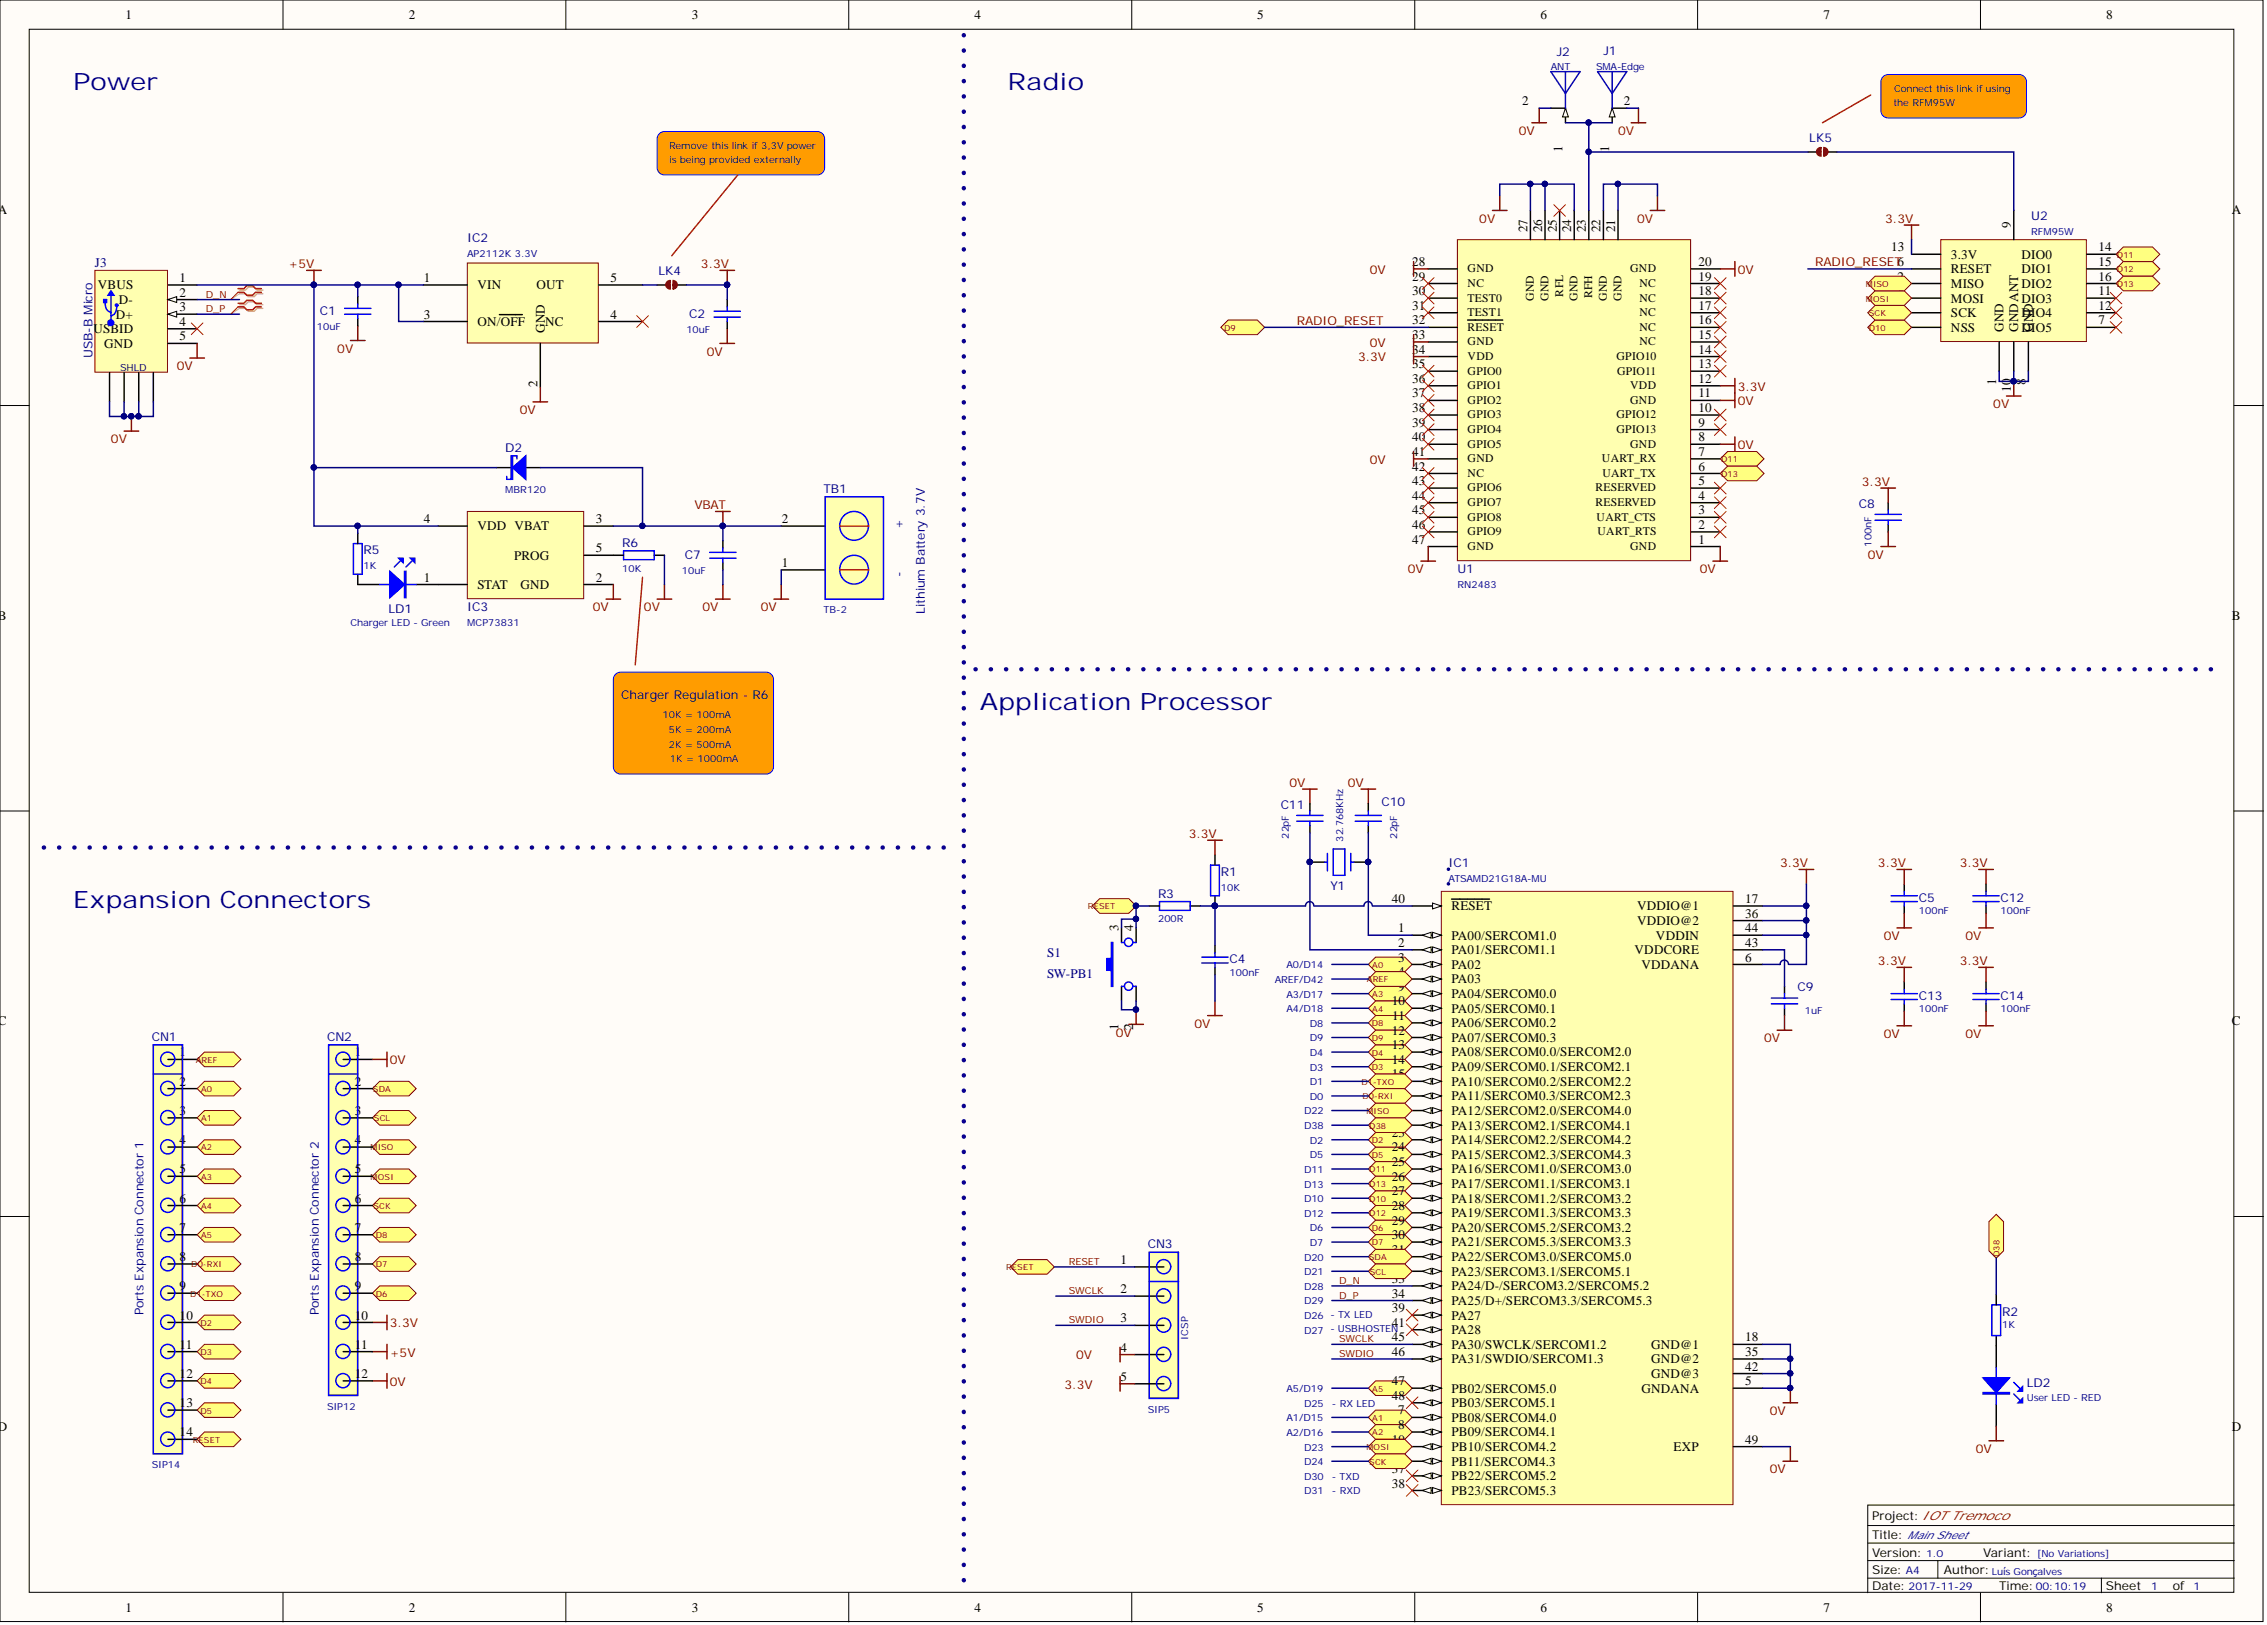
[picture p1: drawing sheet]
<svg xmlns="http://www.w3.org/2000/svg" width="393mm" height="282mm" viewBox="0 0 393 282" stroke-linecap="round" stroke-linejoin="round" font-family="sans-serif">
<defs><g id="words">
<g font-size="4.1" fill="#000080">
<text x="12.7" y="15.6">Power</text>
<text x="174.8" y="15.6">Radio</text>
<text x="170" y="123.1">Application Processor</text>
<text x="12.7" y="157.6">Expansion Connectors</text>
</g>
<g font-size="2.3">
<text x="21.8" y="3.3">1</text>
<text x="70.9" y="3.3">2</text>
<text x="120" y="3.3">3</text>
<text x="169.1" y="3.3">4</text>
<text x="218.2" y="3.3">5</text>
<text x="267.3" y="3.3">6</text>
<text x="316.4" y="3.3">7</text>
<text x="365.5" y="3.3">8</text>
<text x="264.1" y="18.3">2</text>
<text x="281.8" y="18.3">2</text>
<text x="271.1" y="26.3" transform="rotate(-90 271.1 26.3)">1</text>
<text x="279.2" y="26.3" transform="rotate(-90 279.2 26.3)">1</text>
<text x="-.4" y="37.2">A</text>
<text x="265" y="40.3" transform="rotate(-90 265 40.3)">27</text>
<text x="267.6" y="40.3" transform="rotate(-90 267.6 40.3)">26</text>
<text x="270.1" y="40.3" transform="rotate(-90 270.1 40.3)">25</text>
<text x="272.6" y="40.3" transform="rotate(-90 272.6 40.3)">24</text>
<text x="275.2" y="40.3" transform="rotate(-90 275.2 40.3)">23</text>
<text x="277.7" y="40.3" transform="rotate(-90 277.7 40.3)">22</text>
<text x="280.2" y="40.3" transform="rotate(-90 280.2 40.3)">21</text>
<text x="348.9" y="39.5" transform="rotate(-90 348.9 39.5)">9</text>
<text x="387.2" y="37.2">A</text>
<text x="245" y="46.1">28</text>
<text x="294.7" y="46.1">20</text>
<text x="328.1" y="43.6">13</text>
<text x="338.5" y="47.4">RESET</text>
<text x="338.5" y="44.9">3.3V</text>
<text x="350.8" y="47.4">DIO1</text>
<text x="350.8" y="44.9">DIO0</text>
<text x="364.1" y="46.1">15</text>
<text x="364.1" y="43.6">14</text>
<text x="17" y="50.2">VBUS</text>
<text x="20.6" y="52.7">D-</text>
<text x="31.2" y="48.9">1</text>
<text x="31.2" y="51.5">2</text>
<text x="31.2" y="54">3</text>
<text x="73.6" y="48.9">1</text>
<text x="82.9" y="50.2">VIN</text>
<text x="93.1" y="50.2">OUT</text>
<text x="105.9" y="48.9">5</text>
<text x="245" y="48.7">29</text>
<text x="245" y="51.2">30</text>
<text x="245" y="53.7">31</text>
<text x="294.7" y="53.7">17</text>
<text x="294.7" y="51.2">18</text>
<text x="294.7" y="48.7">19</text>
<text x="329.2" y="48.7">2</text>
<text x="329.2" y="51.2">3</text>
<text x="329.2" y="53.7">4</text>
<text x="338.5" y="49.9">MISO</text>
<text x="338.5" y="52.5">MOSI</text>
<text x="350.8" y="49.9">DIO2</text>
<text x="350.8" y="52.5">DIO3</text>
<text x="364.1" y="48.7">16</text>
<text x="364.1" y="51.2">11</text>
<text x="364.1" y="53.7">12</text>
<text x="16.2" y="57.8">USBID</text>
<text x="20.1" y="55.3">D+</text>
<text x="31.2" y="56.5">4</text>
<text x="31.2" y="59.1">5</text>
<text x="73.6" y="55.3">3</text>
<text x="82.9" y="56.5">ON/OFF</text>
<text x="94.5" y="57.8" transform="rotate(-90 94.5 57.8)">GND</text>
<text x="94.6" y="56.5">NC</text>
<text x="105.9" y="55.3">4</text>
<text x="245" y="56.3">32</text>
<text x="245" y="58.8">33</text>
<text x="294.7" y="58.8">15</text>
<text x="294.7" y="56.3">16</text>
<text x="329.2" y="56.3">5</text>
<text x="338.5" y="55">SCK</text>
<text x="338.5" y="57.5">NSS</text>
<text x="347.6" y="57.5" transform="rotate(-90 347.6 57.5)">GND</text>
<text x="350.2" y="57.5" transform="rotate(-90 350.2 57.5)">GNDANT</text>
<text x="350.8" y="57.5">DIO5</text>
<text x="350.8" y="55">DIO4</text>
<text x="352.7" y="57.5" transform="rotate(-90 352.7 57.5)">GND</text>
<text x="364.1" y="56.3">7</text>
<text x="18.1" y="60.3">GND</text>
<text x="245" y="61.3">34</text>
<text x="245" y="63.9">35</text>
<text x="294.7" y="63.9">13</text>
<text x="294.7" y="61.3">14</text>
<text x="93.2" y="67.1" transform="rotate(-90 93.2 67.1)">2</text>
<text x="245" y="66.4">36</text>
<text x="245" y="68.9">37</text>
<text x="245" y="71.5">38</text>
<text x="294.7" y="71.5">10</text>
<text x="294.7" y="68.9">11</text>
<text x="294.7" y="66.4">12</text>
<text x="346.4" y="66.8" transform="rotate(-90 346.4 66.8)">1</text>
<text x="348.9" y="67.9" transform="rotate(-90 348.9 67.9)">10</text>
<text x="351.4" y="66.8" transform="rotate(-90 351.4 66.8)">8</text>
<text x="245" y="74">39</text>
<text x="245" y="76.6">40</text>
<text x="294.7" y="76.6">8</text>
<text x="294.7" y="74">9</text>
<text x="245" y="79.1">41</text>
<text x="245" y="81.6">42</text>
<text x="294.7" y="81.6">6</text>
<text x="294.7" y="79.1">7</text>
<text x="245" y="84.2">43</text>
<text x="245" y="86.7">44</text>
<text x="245" y="89.2">45</text>
<text x="294.7" y="89.2">3</text>
<text x="294.7" y="86.7">4</text>
<text x="294.7" y="84.2">5</text>
<text x="73.6" y="90.7">4</text>
<text x="82.9" y="92">VDD VBAT</text>
<text x="103.4" y="90.7">3</text>
<text x="103.4" y="95.8">5</text>
<text x="135.6" y="90.7">2</text>
<text x="245" y="91.8">46</text>
<text x="245" y="94.3">47</text>
<text x="294.7" y="94.3">1</text>
<text x="294.7" y="91.8">2</text>
<text x="73.6" y="100.9">1</text>
<text x="89.2" y="97.1">PROG</text>
<text x="103.4" y="100.9">2</text>
<text x="135.6" y="98.3">1</text>
<text x="-.4" y="107.6">B</text>
<text x="82.9" y="102.1">STAT</text>
<text x="90.3" y="102.1">GND</text>
<text x="387.2" y="107.6">B</text>
<text x="194.1" y="161.5" transform="rotate(-90 194.1 161.5)">3</text>
<text x="196.6" y="161.5" transform="rotate(-90 196.6 161.5)">4</text>
<text x="241.5" y="156.6">40</text>
<text x="242.6" y="161.7">1</text>
<text x="251.9" y="157.9">RESET</text>
<text x="284" y="160.4">VDDIO@2</text>
<text x="284" y="157.9">VDDIO@1</text>
<text x="302.8" y="161.7">44</text>
<text x="302.8" y="159.2">36</text>
<text x="302.8" y="156.6">17</text>
<text x="242.6" y="166.8">3</text>
<text x="242.6" y="164.2">2</text>
<text x="251.9" y="165.5">PA01/SERCOM1.1</text>
<text x="251.9" y="163">PA00/SERCOM1.0</text>
<text x="283.6" y="165.5">VDDCORE</text>
<text x="287.3" y="163">VDDIN</text>
<text x="302.8" y="166.8">6</text>
<text x="302.8" y="164.2">43</text>
<text x="242.6" y="171.9">9</text>
<text x="242.6" y="169.3">4</text>
<text x="251.9" y="173.1">PA04/SERCOM0.0</text>
<text x="251.9" y="170.6">PA03</text>
<text x="251.9" y="168">PA02</text>
<text x="284.8" y="168">VDDANA</text>
<text x="-.4" y="177.8">C</text>
<text x="194.1" y="178.6" transform="rotate(-90 194.1 178.6)">1</text>
<text x="196.6" y="178.6" transform="rotate(-90 196.6 178.6)">2</text>
<text x="241.5" y="179.5">12</text>
<text x="241.5" y="174.4">10</text>
<text x="241.6" y="176.9">11</text>
<text x="251.9" y="178.2">PA06/SERCOM0.2</text>
<text x="251.9" y="175.7">PA05/SERCOM0.1</text>
<text x="387.2" y="177.8">C</text>
<text x="31.2" y="183.3">1</text>
<text x="61.6" y="183.3">1</text>
<text x="241.5" y="184.5">14</text>
<text x="241.5" y="182">13</text>
<text x="251.9" y="185.8">PA09/SERCOM0.1/SERCOM2.1</text>
<text x="251.9" y="183.3">PA08/SERCOM0.0/SERCOM2.0</text>
<text x="251.9" y="180.7">PA07/SERCOM0.3</text>
<text x="31.2" y="188.3">2</text>
<text x="61.6" y="188.3">2</text>
<text x="241.5" y="189.6">16</text>
<text x="241.5" y="187.1">15</text>
<text x="251.9" y="190.9">PA11/SERCOM0.3/SERCOM2.3</text>
<text x="251.9" y="188.3">PA10/SERCOM0.2/SERCOM2.2</text>
<text x="31.2" y="193.4">3</text>
<text x="61.6" y="193.4">3</text>
<text x="241.5" y="197.2">23</text>
<text x="241.5" y="194.7">22</text>
<text x="241.5" y="192.1">21</text>
<text x="251.9" y="195.9">PA13/SERCOM2.1/SERCOM4.1</text>
<text x="251.9" y="193.4">PA12/SERCOM2.0/SERCOM4.0</text>
<text x="31.2" y="198.5">4</text>
<text x="31.2" y="203.5">5</text>
<text x="61.6" y="198.5">4</text>
<text x="61.6" y="203.5">5</text>
<text x="241.5" y="202.3">25</text>
<text x="241.5" y="199.7">24</text>
<text x="251.9" y="203.5">PA16/SERCOM1.0/SERCOM3.0</text>
<text x="251.9" y="201">PA15/SERCOM2.3/SERCOM4.3</text>
<text x="251.9" y="198.5">PA14/SERCOM2.2/SERCOM4.2</text>
<text x="31.2" y="208.6">6</text>
<text x="61.6" y="208.6">6</text>
<text x="241.5" y="209.9">28</text>
<text x="241.5" y="207.3">27</text>
<text x="241.5" y="204.8">26</text>
<text x="251.9" y="208.6">PA18/SERCOM1.2/SERCOM3.2</text>
<text x="251.9" y="206.1">PA17/SERCOM1.1/SERCOM3.1</text>
<text x="31.2" y="213.7">7</text>
<text x="61.6" y="213.7">7</text>
<text x="241.5" y="214.9">30</text>
<text x="241.5" y="212.4">29</text>
<text x="251.9" y="213.7">PA20/SERCOM5.2/SERCOM3.2</text>
<text x="251.9" y="211.1">PA19/SERCOM1.3/SERCOM3.3</text>
<text x="31.2" y="218.7">8</text>
<text x="61.6" y="218.7">8</text>
<text x="194.4" y="219.2">1</text>
<text x="241.5" y="220">32</text>
<text x="241.5" y="217.5">31</text>
<text x="251.9" y="221.3">PA23/SERCOM3.1/SERCOM5.1</text>
<text x="251.9" y="218.7">PA22/SERCOM3.0/SERCOM5.0</text>
<text x="251.9" y="216.2">PA21/SERCOM5.3/SERCOM3.3</text>
<text x="31.2" y="223.8">9</text>
<text x="61.6" y="223.8">9</text>
<text x="194.4" y="224.3">2</text>
<text x="241.5" y="227.6">39</text>
<text x="241.5" y="225.1">34</text>
<text x="241.5" y="222.5">33</text>
<text x="251.9" y="226.3">PA25/D+/SERCOM3.3/SERCOM5.3</text>
<text x="251.9" y="223.8">PA24/D-/SERCOM3.2/SERCOM5.2</text>
<text x="31.2" y="228.9">1</text>
<text x="31.2" y="233.9">1</text>
<text x="32.3" y="233.9">1</text>
<text x="32.3" y="228.9">0</text>
<text x="61.6" y="228.9">1</text>
<text x="61.6" y="233.9">1</text>
<text x="62.7" y="233.9">1</text>
<text x="62.8" y="228.9">0</text>
<text x="194.4" y="229.4">3</text>
<text x="241.5" y="232.7">45</text>
<text x="241.5" y="230.1">41</text>
<text x="251.9" y="233.9">PA30/SWCLK/SERCOM1.2</text>
<text x="251.9" y="231.4">PA28</text>
<text x="251.9" y="228.9">PA27</text>
<text x="286.5" y="233.9">GND@1</text>
<text x="302.8" y="232.7">18</text>
<text x="31.2" y="239">1</text>
<text x="32.3" y="239">2</text>
<text x="61.6" y="239">1</text>
<text x="62.8" y="239">2</text>
<text x="194.4" y="234.5">4</text>
<text x="194.4" y="239.5">5</text>
<text x="241.5" y="235.2">46</text>
<text x="251.9" y="236.5">PA31/SWDIO/SERCOM1.3</text>
<text x="286.5" y="239">GND@3</text>
<text x="286.5" y="236.5">GND@2</text>
<text x="302.8" y="237.8">42</text>
<text x="302.8" y="235.2">35</text>
<text x="31.2" y="244.1">1</text>
<text x="32.3" y="244.1">3</text>
<text x="241.5" y="242.8">48</text>
<text x="241.5" y="240.3">47</text>
<text x="242.6" y="245.4">7</text>
<text x="251.9" y="244.1">PB03/SERCOM5.1</text>
<text x="251.9" y="241.6">PB02/SERCOM5.0</text>
<text x="284.8" y="241.6">GNDANA</text>
<text x="302.8" y="240.3">5</text>
<text x="-.4" y="248.2">D</text>
<text x="31.2" y="249.2">1</text>
<text x="32.3" y="249.2">4</text>
<text x="241.5" y="250.4">19</text>
<text x="242.6" y="247.9">8</text>
<text x="251.9" y="251.7">PB10/SERCOM4.2</text>
<text x="251.9" y="249.2">PB09/SERCOM4.1</text>
<text x="251.9" y="246.6">PB08/SERCOM4.0</text>
<text x="290.4" y="251.7">EXP</text>
<text x="302.8" y="250.4">49</text>
<text x="387.2" y="248.2">D</text>
<text x="241.5" y="255.5">37</text>
<text x="241.5" y="253">20</text>
<text x="251.9" y="256.8">PB22/SERCOM5.2</text>
<text x="251.9" y="254.2">PB11/SERCOM4.3</text>
<text x="241.5" y="258">38</text>
<text x="251.9" y="259.3">PB23/SERCOM5.3</text>
<text x="21.8" y="279.6">1</text>
<text x="70.9" y="279.6">2</text>
<text x="120" y="279.6">3</text>
<text x="169.1" y="279.6">4</text>
<text x="218.2" y="279.6">5</text>
<text x="267.3" y="279.6">6</text>
<text x="316.4" y="279.6">7</text>
<text x="365.5" y="279.6">8</text>
</g>
<g font-size="2.3" fill="#000080">
<text x="16.5" y="46.4">J3</text>
<text x="181.7" y="166">S1</text>
<text x="181.7" y="169.6">SW-PB1</text>
</g>
<g font-size="2.1" fill="#000080">
<text x="270.1" y="9.7">J2</text>
<text x="278.2" y="9.5">J1</text>
<text x="313.9" y="24.7">LK5</text>
<text x="81.1" y="41.9">IC2</text>
<text x="352.5" y="38.1">U2</text>
<text x="114.3" y="47.7">LK4</text>
<text x="55.5" y="54.6">C1</text>
<text x="119.6" y="55.1">C2</text>
<text x="16" y="62.1" transform="rotate(-90 16 62.1)">USB-B Micro</text>
<text x="87.7" y="78.4">D2</text>
<text x="142.9" y="85.5">TB1</text>
<text x="322.6" y="88">C8</text>
<text x="107.9" y="94.9">R6</text>
<text x="156.7" y="91.8" transform="rotate(-90 156.7 91.8)">+</text>
<text x="63.1" y="96.2">R5</text>
<text x="118.8" y="96.9">C7</text>
<text x="156.7" y="100.1" transform="rotate(-90 156.7 100.1)">-</text>
<text x="252.9" y="99.4">U1</text>
<text x="67.4" y="106.3">LD1</text>
<text x="81.1" y="106">IC3</text>
<text x="160.5" y="106.5" transform="rotate(-90 160.5 106.5)">Lithium Battery 3.7V</text>
<text x="107.8" y="121.2">Charger Regulation - R6</text>
<text x="222.2" y="140.3">C11</text>
<text x="239.7" y="139.7">C10</text>
<text x="200.9" y="155.7">R3</text>
<text x="211.8" y="151.9">R1</text>
<text x="230.8" y="154.4">Y1</text>
<text x="251.4" y="150.4">IC1</text>
<text x="332.9" y="156.5">C5</text>
<text x="347.1" y="156.5">C12</text>
<text x="213.3" y="167.1">C4</text>
<text x="311.9" y="171.9">C9</text>
<text x="332.9" y="173.5">C13</text>
<text x="347.1" y="173.5">C14</text>
<text x="26.4" y="180.6">CN1</text>
<text x="56.8" y="180.6">CN2</text>
<text x="199.2" y="216.5">CN3</text>
<text x="24.9" y="228.1" transform="rotate(-90 24.9 228.1)">Ports Expansion Connector 1</text>
<text x="55.3" y="228.1" transform="rotate(-90 55.3 228.1)">Ports Expansion Connector 2</text>
<text x="347.4" y="228.2">R2</text>
<text x="351.7" y="240.6">LD2</text>
</g>
<g font-size="2.1" fill="#800000">
<text x="263.5" y="23.4">0V</text>
<text x="280.7" y="23.4">0V</text>
<text x="256.7" y="38.6">0V</text>
<text x="284" y="38.6">0V</text>
<text x="327.1" y="38.6">3.3V</text>
<text x="50.1" y="46.5">+5V</text>
<text x="121.6" y="46.5">3.3V</text>
<text x="237.7" y="47.5">0V</text>
<text x="301.5" y="47.5">0V</text>
<text x="315" y="46.2">RADIO_RESET6</text>
<text x="225" y="56.4">RADIO_RESET</text>
<text x="30.7" y="64.2">0V</text>
<text x="58.5" y="61.2">0V</text>
<text x="122.6" y="61.7">0V</text>
<text x="235.6" y="62.7">3.3V</text>
<text x="237.7" y="60.2">0V</text>
<text x="90.2" y="71.8">0V</text>
<text x="301.5" y="70.3">0V</text>
<text x="301.5" y="67.8">3.3V</text>
<text x="345.9" y="70.8">0V</text>
<text x="19.3" y="76.9">0V</text>
<text x="301.5" y="77.9">0V</text>
<text x="237.7" y="80.4">0V</text>
<text x="120.5" y="88.3">VBAT</text>
<text x="323.1" y="84.2">3.3V</text>
<text x="244.3" y="99.4">0V</text>
<text x="294.9" y="99.4">0V</text>
<text x="324.1" y="96.9">0V</text>
<text x="102.9" y="106">0V</text>
<text x="111.7" y="106">0V</text>
<text x="121.9" y="106">0V</text>
<text x="132" y="106">0V</text>
<text x="223.7" y="136.5">0V</text>
<text x="233.9" y="136.5">0V</text>
<text x="206.3" y="145.3">3.3V</text>
<text x="308.9" y="150.4">3.3V</text>
<text x="325.8" y="150.4">3.3V</text>
<text x="340" y="150.4">3.3V</text>
<text x="325.8" y="167.4">3.3V</text>
<text x="326.9" y="163.1">0V</text>
<text x="340" y="167.4">3.3V</text>
<text x="341" y="163.1">0V</text>
<text x="193.6" y="179.8">0V</text>
<text x="207.3" y="178.3">0V</text>
<text x="67.7" y="184.6">0V</text>
<text x="306.1" y="180.8">0V</text>
<text x="326.9" y="180">0V</text>
<text x="341" y="180">0V</text>
<text x="67.7" y="230.2">3.3V</text>
<text x="67.7" y="235.3">+5V</text>
<text x="186.7" y="235.8">0V</text>
<text x="67.7" y="240.4">0V</text>
<text x="184.7" y="240.9">3.3V</text>
<text x="307.1" y="245.4">0V</text>
<text x="307.1" y="255.6">0V</text>
<text x="342.8" y="252">0V</text>
</g>
<g font-size="2.1">
<text x="324.8" y="263.7">Project:IOT Tremoco</text>
<text x="324.8" y="267">Title:</text>
<text x="324.8" y="273.1">Size:</text>
<text x="324.8" y="275.9">Date:</text>
<text x="324.8" y="270">Version:</text>
<text x="337.2" y="273.1">Author:</text>
<text x="344.1" y="270">Variant:</text>
<text x="346.9" y="275.9">Time:</text>
<text x="365.4" y="275.9">Sheet</text>
<text x="377" y="275.9">of</text>
</g>
<g font-size="2">
<text x="254.6" y="47.2">GND</text>
<text x="282.9" y="47.2">GND</text>
<text x="254.6" y="49.8">NC</text>
<text x="254.6" y="52.3">TEST0</text>
<text x="266.1" y="52.1" transform="rotate(-90 266.1 52.1)">GND</text>
<text x="268.7" y="52.1" transform="rotate(-90 268.7 52.1)">GND</text>
<text x="271.2" y="51.5" transform="rotate(-90 271.2 51.5)">RFL</text>
<text x="273.7" y="52.1" transform="rotate(-90 273.7 52.1)">GND</text>
<text x="276.3" y="51.6" transform="rotate(-90 276.3 51.6)">RFH</text>
<text x="278.8" y="52.1" transform="rotate(-90 278.8 52.1)">GND</text>
<text x="281.3" y="52.1" transform="rotate(-90 281.3 52.1)">GND</text>
<text x="284.5" y="52.3">NC</text>
<text x="284.5" y="49.8">NC</text>
<text x="254.6" y="54.8">TEST1</text>
<text x="254.6" y="57.4">RESET</text>
<text x="254.6" y="59.9">GND</text>
<text x="284.5" y="59.9">NC</text>
<text x="284.5" y="57.4">NC</text>
<text x="284.5" y="54.8">NC</text>
<text x="254.6" y="62.4">VDD</text>
<text x="254.6" y="65">GPIO0</text>
<text x="280.5" y="62.4">GPIO10</text>
<text x="280.6" y="65">GPIO11</text>
<text x="254.6" y="67.5">GPIO1</text>
<text x="254.6" y="70">GPIO2</text>
<text x="282.9" y="70">GND</text>
<text x="282.9" y="67.5">VDD</text>
<text x="254.6" y="72.6">GPIO3</text>
<text x="254.6" y="75.1">GPIO4</text>
<text x="254.6" y="77.6">GPIO5</text>
<text x="280.5" y="75.1">GPIO13</text>
<text x="280.5" y="72.6">GPIO12</text>
<text x="282.9" y="77.6">GND</text>
<text x="254.6" y="80.2">GND</text>
<text x="254.6" y="82.7">NC</text>
<text x="278" y="80.2">UART_RX</text>
<text x="278" y="82.7">UART_TX</text>
<text x="254.6" y="85.3">GPIO6</text>
<text x="254.6" y="87.8">GPIO7</text>
<text x="276.9" y="87.8">RESERVED</text>
<text x="276.9" y="85.3">RESERVED</text>
<text x="254.6" y="90.3">GPIO8</text>
<text x="254.6" y="92.9">GPIO9</text>
<text x="254.6" y="95.4">GND</text>
<text x="277" y="90.3">UART_CTS</text>
<text x="277.2" y="92.9">UART_RTS</text>
<text x="282.9" y="95.4">GND</text>
</g>
<g font-size="1.9" fill="#000080">
<text x="330.9" y="267">Main Sheet</text>
<text x="330.7" y="273.1">A4</text>
<text x="331.2" y="275.9">2017-11-29</text>
<text x="353.2" y="275.9">00:10:19</text>
<text x="373.2" y="275.9">1</text>
<text x="380.6" y="275.9">1</text>
</g>
<g font-size="1.7" fill="#000080">
<text x="269.1" y="12.1">ANT</text>
<text x="276.9" y="12.1">SMA-Edge</text>
<text x="328.6" y="15.9">Connect this link if using</text>
<text x="328.5" y="18.4">the RFM95W</text>
<text x="116.1" y="25.8">Remove this link if 3,3V power</text>
<text x="116.1" y="28.3">is being provided externally</text>
<text x="352.5" y="40.7">RFM95W</text>
<text x="81.1" y="44.5">AP2112K 3.3V</text>
<text x="55" y="57.2">10uF</text>
<text x="119.1" y="57.7">10uF</text>
<text x="20.9" y="64.3">SHLD</text>
<text x="87.7" y="85.6">MBR120</text>
<text x="324.7" y="94.8" transform="rotate(-90 324.7 94.8)">100nF</text>
<text x="63.1" y="98.8">1K</text>
<text x="107.9" y="99.3">10K</text>
<text x="118.3" y="99.5">10uF</text>
<text x="142.9" y="106.4">TB-2</text>
<text x="252.9" y="102.1">RN2483</text>
<text x="60.8" y="108.7">Charger LED - Green</text>
<text x="81.1" y="108.7">MCP73831</text>
<text x="114.9" y="124.6">10K = 100mA</text>
<text x="116" y="129.7">2K = 500mA</text>
<text x="116" y="127.2">5K = 200mA</text>
<text x="116.2" y="132.2">1K = 1000mA</text>
<text x="223.6" y="145.5" transform="rotate(-90 223.6 145.5)">22pF</text>
<text x="233" y="146" transform="rotate(-90 233 146)">32.768KHz</text>
<text x="242.4" y="145.5" transform="rotate(-90 242.4 145.5)">22pF</text>
<text x="211.8" y="154.5">10K</text>
<text x="251.4" y="153">ATSAMD21G18A-MU</text>
<text x="200.9" y="159.9">200R</text>
<text x="332.9" y="158.6">100nF</text>
<text x="347.1" y="158.6">100nF</text>
<text x="223.2" y="168">A0/D14</text>
<text x="213.3" y="169.2">100nF</text>
<text x="221.2" y="170.5">AREF/D42</text>
<text x="223.2" y="173">A3/D17</text>
<text x="223.2" y="175.6">A4/D18</text>
<text x="227.3" y="178.1">D8</text>
<text x="313.2" y="175.8">1uF</text>
<text x="332.9" y="175.6">100nF</text>
<text x="347.1" y="175.6">100nF</text>
<text x="227.3" y="180.6">D9</text>
<text x="227.3" y="183.2">D4</text>
<text x="227.3" y="185.7">D3</text>
<text x="227.3" y="190.8">D0</text>
<text x="227.3" y="188.2">D1</text>
<text x="226.3" y="193.3">D22</text>
<text x="226.3" y="195.8">D38</text>
<text x="226.3" y="203.4">D11</text>
<text x="227.3" y="198.4">D2</text>
<text x="227.3" y="200.9">D5</text>
<text x="226.3" y="206">D13</text>
<text x="226.3" y="208.5">D10</text>
<text x="226.3" y="211.1">D12</text>
<text x="227.3" y="213.6">D6</text>
<text x="226.3" y="218.7">D20</text>
<text x="226.3" y="221.2">D21</text>
<text x="227.3" y="216.1">D7</text>
<text x="226.3" y="223.7">D28</text>
<text x="226.3" y="226.3">D29</text>
<text x="206.2" y="232.4" transform="rotate(-90 206.2 232.4)">ICSP</text>
<text x="226.3" y="228.8">D26 - TX LED</text>
<text x="226.3" y="231.3">D27 - USBHOSTEN</text>
<text x="347.4" y="230.3">1K</text>
<text x="56.8" y="244.5">SIP12</text>
<text x="199.2" y="245">SIP5</text>
<text x="223.2" y="241.5">A5/D19</text>
<text x="226.3" y="244">D25</text>
<text x="231.1" y="244">- RX LED</text>
<text x="351.7" y="243">User LED - RED</text>
<text x="223.2" y="246.5">A1/D15</text>
<text x="223.2" y="249.1">A2/D16</text>
<text x="226.3" y="251.6">D23</text>
<text x="26.4" y="254.6">SIP14</text>
<text x="226.3" y="254.1">D24</text>
<text x="226.3" y="256.7">D30</text>
<text x="231.1" y="256.7">- TXD</text>
<text x="226.3" y="259.2">D31</text>
<text x="231.1" y="259.2">- RXD</text>
<text x="334.2" y="270.1">1.0</text>
<text x="345.6" y="273.2">Luís Gonçalves</text>
<text x="353.5" y="270.1">[No Variations]</text>
</g>
<g font-size="1.7" fill="#800000">
<text x="35.7" y="51.6">D_N</text>
<text x="35.7" y="54.2">D_P</text>
<text x="185.5" y="219.4">RESET</text>
<text x="185.5" y="224.5">SWCLK</text>
<text x="232.3" y="222.7">D_N</text>
<text x="232.3" y="225.2">D_P</text>
<text x="185.5" y="229.6">SWDIO</text>
<text x="232.3" y="232.9">SWCLK</text>
<text x="232.3" y="235.4">SWDIO</text>
</g>
<g font-size="1.4" fill="#800000">
<text x="367.3" y="44.7">D11</text>
<text x="367.3" y="47.2">D12</text>
<text x="323.7" y="52.3">MOSI</text>
<text x="323.7" y="49.8">MISO</text>
<text x="367.3" y="49.8">D13</text>
<text x="212.4" y="57.4">D9</text>
<text x="324.2" y="57.4">D10</text>
<text x="324.2" y="54.8">SCK</text>
<text x="298.6" y="80.2">D11</text>
<text x="298.6" y="82.7">D13</text>
<text x="188.8" y="157.7">RESET</text>
<text x="238.1" y="167.9">A0</text>
<text x="237.2" y="170.4">AREF</text>
<text x="238.1" y="172.9">A3</text>
<text x="238" y="178">D8</text>
<text x="238.1" y="175.5">A4</text>
<text x="34" y="184.4">AREF</text>
<text x="238" y="185.6">D3</text>
<text x="238" y="183.1">D4</text>
<text x="238" y="180.6">D9</text>
<text x="34.9" y="189.4">A0</text>
<text x="64.7" y="189.4">SDA</text>
<text x="236.2" y="188.2">D1-TXO</text>
<text x="236.4" y="190.7">D0-RXI</text>
<text x="34.9" y="194.5">A1</text>
<text x="64.9" y="194.5">SCL</text>
<text x="237.1" y="193.2">MISO</text>
<text x="237.6" y="195.8">D38</text>
<text x="34.9" y="199.6">A2</text>
<text x="64.3" y="199.6">MISO</text>
<text x="237.6" y="203.4">D11</text>
<text x="238" y="200.8">D5</text>
<text x="238" y="198.3">D2</text>
<text x="34.9" y="204.6">A3</text>
<text x="34.9" y="209.7">A4</text>
<text x="64.3" y="204.6">MOSI</text>
<text x="64.8" y="209.7">SCK</text>
<text x="237.6" y="205.9">D13</text>
<text x="237.6" y="208.4">D10</text>
<text x="34.9" y="214.8">A5</text>
<text x="65.2" y="214.8">D8</text>
<text x="237.6" y="211">D12</text>
<text x="238" y="213.5">D6</text>
<text x="33.2" y="219.8">D0-RXI</text>
<text x="65.2" y="219.8">D7</text>
<text x="174.6" y="220.3">RESET</text>
<text x="237.5" y="218.6">SDA</text>
<text x="237.7" y="221.1">SCL</text>
<text x="238" y="216">D7</text>
<text x="347" y="218.1" transform="rotate(-90 347 218.1)">D38</text>
<text x="33" y="224.9">D1-TXO</text>
<text x="65.2" y="224.9">D6</text>
<text x="34.8" y="230">D2</text>
<text x="34.8" y="235">D3</text>
<text x="34.8" y="240.1">D4</text>
<text x="34.8" y="245.2">D5</text>
<text x="238.1" y="241.4">A5</text>
<text x="33.4" y="250.3">RESET</text>
<text x="237.1" y="251.5">MOSI</text>
<text x="238.1" y="246.5">A1</text>
<text x="238.1" y="249">A2</text>
<text x="237.6" y="254.1">SCK</text>
</g>
</g></defs>
<g fill="#fffcf8" stroke="#000" stroke-width=".17">
<path d="M0 0h392.7v281.3h-392.7z"/>
<path d="M5.1 5.1h382.5v271.1h-382.5z"/>
</g>
<g fill="none" stroke="#000" stroke-width=".17">
<path d="M49.1 0v5.1M98.2 0v5.1M147.3 0v5.1M196.4 0v5.1M245.5 0v5.1M294.6 0v5.1M343.6 0v5.1M0 70.3h5.1M387.7 70.3h5M0 140.7h5.1M387.7 140.7h5M0 211h5.1"/>
<path d="M387.7 211h5M49.1 276.3v5M98.2 276.3v5M147.3 276.3v5M196.4 276.3v5M245.5 276.3v5M294.6 276.3v5M324.1 264.6h63.6M324.1 273.7h63.6M324.1 270.7h63.6M324.1 267.7h63.6M336.2 270.7v3"/>
<path d="M343.6 276.3v5M364.6 273.7v2.6M387.7 261.1h-63.6v15.2"/>
</g>
<path d="M210.8 148.3v1.8M210.8 155.4v1.8M330.4 153.3v1.3M330.4 157.2v1.2M210.8 164v1.3M210.8 167.8v1.3" fill="none" stroke="#000" stroke-width=".25"/>
<g fill="#000080" stroke="#000080" stroke-width=".17">
<circle cx="210.8" cy="157.1" r=".47"/>
<circle cx="197.1" cy="175.1" r=".47"/>
</g>
<path d="M210.1 150.1h1.5v5.3h-1.5zM328.1 155.4h4.6M328.1 156.4h4.6M330.4 154.6v.8M330.4 156.4v.8M208.5 166h4.6M208.5 167h4.6M210.8 165.3v.7M210.8 167v.8" fill="none" stroke="#00f" stroke-width=".25"/>
<path d="M209.5 145.7h2.6M210.8 145.7v2.6M330.4 158.4v2.6M195.9 177.7h2.5M197.1 175.1v2.6M329.1 161h2.6" fill="none" stroke="#800000" stroke-width=".25"/>
<g fill="#ffff80" stroke="#800000" stroke-width=".17">
<path d="M238.7 166h5.1l1.2 1.3-1.2 1.3h-5.1l-1.3-1.3z" fill-rule="evenodd"/>
<path d="M238.7 244.6h5.1l1.2 1.3-1.2 1.2h-5.1l-1.3-1.2z" fill-rule="evenodd"/>
<path d="M238.7 247.1h5.1l1.2 1.3-1.2 1.3h-5.1l-1.3-1.3z" fill-rule="evenodd"/>
<path d="M238.7 171.1h5.1l1.2 1.3-1.2 1.2h-5.1l-1.3-1.2z" fill-rule="evenodd"/>
<path d="M238.7 173.6h5.1l1.2 1.3-1.2 1.3h-5.1l-1.3-1.3z" fill-rule="evenodd"/>
<path d="M238.7 239.5h5.1l1.2 1.3-1.2 1.3h-5.1l-1.3-1.3z" fill-rule="evenodd"/>
<path d="M238.7 183.8h5.1l1.2 1.2-1.2 1.3h-5.1l-1.3-1.3z" fill-rule="evenodd"/>
<path d="M238.7 181.2h5.1l1.2 1.3-1.2 1.3h-5.1l-1.3-1.3z" fill-rule="evenodd"/>
<path d="M238.7 199h5.1l1.2 1.2-1.2 1.3h-5.1l-1.3-1.3z" fill-rule="evenodd"/>
<path d="M238.7 211.6h5.1l1.2 1.3-1.2 1.3h-5.1l-1.3-1.3z" fill-rule="evenodd"/>
<path d="M238.7 201.5h5.1l1.2 1.3-1.2 1.2h-5.1l-1.3-1.2z" fill-rule="evenodd"/>
<path d="M238.7 209.1h5.1l1.2 1.3-1.2 1.2h-5.1l-1.3-1.2z" fill-rule="evenodd"/>
<path d="M238.7 204h5.1l1.2 1.3-1.2 1.3h-5.1l-1.3-1.3z" fill-rule="evenodd"/>
<path d="M238.7 214.2h5.1l1.2 1.2-1.2 1.3h-5.1l-1.3-1.3z" fill-rule="evenodd"/>
<path d="M238.7 176.2h5.1l1.2 1.2-1.2 1.3h-5.1l-1.3-1.3z" fill-rule="evenodd"/>
</g>
<path d="M252.9 41.6h40.4v55.7h-40.4z" fill="#ffffb0" stroke="#800000" stroke-width=".17"/>
<g fill="none" stroke="#000" stroke-width=".25">
<path d="M265.5 36.5v5.1M268.1 36.5v5.1M270.6 36.5v5.1M273.1 36.5v5.1M275.7 36.5v5.1M278.2 36.5v5.1M280.7 36.5v5.1M247.8 59.3h5.1M247.8 56.8h5.1M247.8 54.2h5.1M247.8 51.7h5.1M247.8 49.2h5.1"/>
<path d="M247.8 46.6h5.1M254.6 55.5h2.6M257.3 55.5h.9M258.3 55.5h1.2M259.5 55.5h1.2M293.4 59.3h5.1M293.4 56.8h5.1M293.4 54.2h5.1M293.4 51.7h5.1M293.4 49.2h5.1M293.4 46.6h5.1M247.8 79.6h5.1"/>
<path d="M247.8 77.1h5.1M247.8 74.5h5.1M247.8 72h5.1M247.8 69.5h5.1M247.8 66.9h5.1M247.8 64.4h5.1M247.8 61.8h5.1M293.4 79.6h5.1M293.4 77.1h5.1M293.4 74.5h5.1M293.4 72h5.1M293.4 69.5h5.1"/>
<path d="M293.4 66.9h5.1M293.4 64.4h5.1M293.4 61.8h5.1M247.8 94.8h5.1M247.8 92.3h5.1M247.8 89.7h5.1M247.8 87.2h5.1M247.8 84.7h5.1M247.8 82.1h5.1M293.4 94.8h5.1M293.4 92.3h5.1M293.4 89.7h5.1"/>
<path d="M293.4 87.2h5.1M293.4 84.7h5.1M293.4 82.1h5.1"/>
</g>
<g fill="none" stroke="#800000" stroke-width=".25">
<path d="M267.1 18.8v2.5M284.3 18.8v2.5M259 36.5h2.5M260.2 34v2.5M265.8 21.3h2.5M283 21.3h2.6M286.3 36.5h2.6M287.6 34v2.5M245.3 46.6h2.5M245.3 45.4v2.5M245.3 58v2.6M245.3 59.3h2.5"/>
<path d="M298.5 46.6h2.5M301 45.4v2.5M245.3 78.3v2.6M245.3 79.6h2.5M298.5 77.1h2.5M298.5 69.5h2.5M301 68.2v2.5M301 75.8v2.5M246.5 97.3h2.6M247.8 94.8v2.5M297.2 97.3h2.5M298.5 94.8v2.5"/>
</g>
<path d="M269.6 35.5l2 2M271.6 35.5l-2 2" fill="none" stroke="#f00" stroke-width=".17"/>
<g fill="#ffff80" stroke="#800000" stroke-width=".17">
<path d="M238.7 196.4h5.1l1.2 1.3-1.2 1.3h-5.1l-1.3-1.3z" fill-rule="evenodd"/>
<path d="M238.7 178.7h5.1l1.2 1.3-1.2 1.2h-5.1l-1.3-1.2z" fill-rule="evenodd"/>
<path d="M238.7 206.6h5.1l1.2 1.2-1.2 1.3h-5.1l-1.3-1.3z" fill-rule="evenodd"/>
</g>
<path d="M245.3 60.6v2.5M245.3 61.8h2.5M298.5 66.9h2.5M301 65.7v2.5" fill="none" stroke="#800000" stroke-width=".25"/>
<g fill="none" stroke="#f00" stroke-width=".17">
<path d="M246.8 48.2l2 2M246.8 50.7l2 2M246.8 53.2l2 2.1M248.8 48.2l-2 2M248.8 50.7l-2 2M248.8 53.2l-2 2.1M297.5 48.2l2 2M297.5 50.7l2 2M297.5 53.2l2 2.1M297.5 55.8l2 2M297.5 58.3l2 2M299.5 48.2l-2 2"/>
<path d="M299.5 50.7l-2 2M299.5 53.2l-2 2.1M299.5 55.8l-2 2M299.5 58.3l-2 2M246.8 63.4l2 2M246.8 65.9l2 2M246.8 68.4l2 2.1M246.8 71l2 2M246.8 73.5l2 2M246.8 76l2 2.1M248.8 63.4l-2 2M248.8 65.9l-2 2"/>
<path d="M248.8 68.4l-2 2.1M248.8 71l-2 2M248.8 73.5l-2 2M248.8 76l-2 2.1M297.5 73.5l2 2M297.5 71l2 2M297.5 63.4l2 2M297.5 60.8l2 2.1M299.5 73.5l-2 2M299.5 71l-2 2M299.5 63.4l-2 2M299.5 60.8l-2 2.1"/>
<path d="M246.8 81.1l2 2M246.8 83.6l2 2.1M246.8 86.2l2 2M246.8 88.7l2 2M246.8 91.3l2 2M248.8 81.1l-2 2M248.8 83.6l-2 2.1M248.8 86.2l-2 2M248.8 88.7l-2 2M248.8 91.3l-2 2M297.5 86.2l2 2M297.5 83.6l2 2.1"/>
<path d="M299.5 86.2l-2 2M299.5 83.6l-2 2.1"/>
</g>
<path d="M26.6 181.2h5v70.9h-5z" fill="#ffffb0" stroke="#800000" stroke-width=".17"/>
<g fill="none" stroke="#000" stroke-width=".25">
<path d="M29.1 183.8h5.1M29.1 188.8h5.1M29.1 193.9h5.1M29.1 199h5.1M29.1 204h5.1M29.1 209.1h5.1M29.1 214.2h5.1M29.1 219.2h5.1M29.1 224.3h5.1M29.1 229.4h5.1M29.1 234.5h5.1M29.1 239.5h5.1"/>
<path d="M346.4 233.4v3.8M29.1 244.6h5.1M29.1 249.7h5.1M346.4 243.6v3.8"/>
</g>
<g fill="none" stroke="#00f" stroke-width=".25">
<path d="M26.6 181.2h5.1v71h-5.1zM26.6 186.3h5.1M346.4 237.2v6.4M349.4 239.8l1 1M349.4 241.8l1 1"/>
<circle cx="29.1" cy="198.9" r="1.23"/>
<circle cx="29.1" cy="183.7" r="1.23"/>
<circle cx="29.1" cy="193.9" r="1.23"/>
<circle cx="29.1" cy="188.8" r="1.23"/>
<circle cx="29.1" cy="214.1" r="1.23"/>
<circle cx="29.1" cy="219.2" r="1.23"/>
<circle cx="29.1" cy="204" r="1.23"/>
<circle cx="29.1" cy="209.1" r="1.23"/>
<circle cx="29.1" cy="224.3" r="1.23"/>
<circle cx="29.1" cy="229.3" r="1.23"/>
<circle cx="29.1" cy="239.5" r="1.23"/>
<circle cx="29.1" cy="234.4" r="1.23"/>
<circle cx="29.1" cy="249.6" r="1.23"/>
<circle cx="29.1" cy="244.6" r="1.23"/>
</g>
<path d="M344.1 239h4.6l-2.3 2.6z" fill="#00f"/>
<path d="M344.1 239h4.6l-2.3 2.6zM344.1 241.6h4.6v.2h-4.6zM344.1 241.7h4.6" fill="none" stroke="#00f" stroke-width=".25"/>
<path d="M350.9 242.6v.7h-.7z" fill="#00f"/>
<path d="M350.9 242.6v.7h-.7z" fill="none" stroke="#00f" stroke-width=".25"/>
<path d="M350.9 240.5v.8h-.7z" fill="#00f"/>
<path d="M345.6 226.3h1.5v5.4h-1.5zM350.9 240.5v.8h-.7z" fill="none" stroke="#00f" stroke-width=".25"/>
<path d="M345.1 249.9h2.5M346.4 247.4v2.5" fill="none" stroke="#800000" stroke-width=".25"/>
<path d="M346.4 224.6v1.7M346.4 231.7v1.7" fill="none" stroke="#000" stroke-width=".25"/>
<path d="M336.7 41.6h25.3v17.6h-25.3z" fill="#ffffb0" stroke="#800000" stroke-width=".17"/>
<g fill="none" stroke="#000" stroke-width=".25">
<path d="M349.4 36.5v5.1M331.7 49.2h5M331.7 51.7h5M331.7 54.2h5M331.7 56.8h5M331.7 46.6h5M331.7 44.1h5M346.9 59.3v5.1M349.4 59.3v5.1M351.9 59.3v5.1M362.1 49.2h5M362.1 51.7h5"/>
<path d="M362.1 54.2h5M362.1 56.8h5M362.1 46.6h5M362.1 44.1h5"/>
</g>
<path d="M330.4 39h2.5M331.7 39v2.6M348.1 68.7h2.6M349.4 66.2v2.5" fill="none" stroke="#800000" stroke-width=".25"/>
<circle cx="349.4" cy="66.1" r=".47" fill="#000080" stroke="#000080" stroke-width=".17"/>
<g fill="#ffff80" stroke="#800000" stroke-width=".17">
<path d="M368.4 42.8h5.1l1.2 1.3-1.2 1.3h-5.1l-1.3-1.3z" fill-rule="evenodd"/>
<path d="M368.4 45.4h5.1l1.2 1.2-1.2 1.3h-5.1l-1.3-1.3z" fill-rule="evenodd"/>
<path d="M368.4 47.9h5.1l1.2 1.3-1.2 1.2h-5.1l-1.3-1.2z" fill-rule="evenodd"/>
<path d="M35.5 192.6h5l1.3 1.3-1.3 1.3h-5l-1.3-1.3z" fill-rule="evenodd"/>
<path d="M35.5 197.7h5l1.3 1.3-1.3 1.2h-5l-1.3-1.2z" fill-rule="evenodd"/>
<path d="M35.5 202.8h5l1.3 1.2-1.3 1.3h-5l-1.3-1.3z" fill-rule="evenodd"/>
<path d="M35.5 207.8h5l1.3 1.3-1.3 1.3h-5l-1.3-1.3z" fill-rule="evenodd"/>
<path d="M35.5 212.9h5l1.3 1.3-1.3 1.2h-5l-1.3-1.2z" fill-rule="evenodd"/>
<path d="M35.5 218h5l1.3 1.2-1.3 1.3h-5l-1.3-1.3z" fill-rule="evenodd"/>
<path d="M35.5 223.1h5l1.3 1.2-1.3 1.3h-5l-1.3-1.3z" fill-rule="evenodd"/>
<path d="M35.5 238.3h5l1.3 1.2-1.3 1.3h-5l-1.3-1.3z" fill-rule="evenodd"/>
<path d="M35.5 243.3h5l1.3 1.3-1.3 1.3h-5l-1.3-1.3z" fill-rule="evenodd"/>
<path d="M65.9 223.1h5l1.3 1.2-1.3 1.3h-5l-1.3-1.3z" fill-rule="evenodd"/>
<path d="M65.9 218h5l1.3 1.2-1.3 1.3h-5l-1.3-1.3z" fill-rule="evenodd"/>
<path d="M65.9 212.9h5l1.3 1.3-1.3 1.2h-5l-1.3-1.2z" fill-rule="evenodd"/>
<path d="M213.1 55.5h5.1l1.2 1.3-1.2 1.2h-5.1l-1.3-1.2z" fill-rule="evenodd"/>
<path d="M35.5 228.1h5l1.3 1.3-1.3 1.3h-5l-1.3-1.3z" fill-rule="evenodd"/>
<path d="M35.5 233.2h5l1.3 1.3-1.3 1.2h-5l-1.3-1.2z" fill-rule="evenodd"/>
<path d="M325.3 55.5h5.1l1.3 1.3-1.3 1.2h-5.1l-1.2-1.2z" fill-rule="evenodd"/>
<path d="M35.5 187.6h5l1.3 1.2-1.3 1.3h-5l-1.3-1.3z" fill-rule="evenodd"/>
</g>
<path d="M64.6 229.4h2.5M64.6 239.5h2.5M67.1 228.1v2.6M67.1 238.3v2.5" fill="none" stroke="#800000" stroke-width=".25"/>
<g fill="#ffff80" stroke="#800000" stroke-width=".17">
<path d="M35.5 248.4h5l1.3 1.3-1.3 1.2h-5l-1.3-1.2z" fill-rule="evenodd"/>
<path d="M190.8 155.9h5.1l1.2 1.3-1.2 1.2h-5.1l-1.3-1.2z" fill-rule="evenodd"/>
</g>
<g fill="#000080" stroke="#000080" stroke-width=".17">
<circle cx="197.1" cy="157.1" r=".47"/>
<circle cx="54.4" cy="49.4" r=".47"/>
</g>
<path d="M53.2 46.9h2.5M54.5 46.9v2.5M64.6 234.5h2.5M67.1 233.2v2.5" fill="none" stroke="#800000" stroke-width=".25"/>
<path d="M81.1 45.6h22.7v13.9h-22.7z" fill="#ffffb0" stroke="#800000" stroke-width=".17"/>
<path d="M73.5 49.4h7.6M73.5 55.8h7.6M86.7 54.6h1.5M88.3 54.6h2.3M93.8 59.6v7.6M103.9 49.4h7.6M103.9 55.8h7.6M114 49.4h1.5M117.6 49.4h1.5" fill="none" stroke="#000" stroke-width=".25"/>
<path d="M60.8 59.1h2.5M62.1 56.5v2.6M124.9 59.6h2.5M124.9 46.9h2.5M126.2 46.9v2.5M126.2 57v2.6M92.5 69.7h2.5M93.8 67.2v2.5" fill="none" stroke="#800000" stroke-width=".25"/>
<path d="M110.5 54.8l2 2M112.5 54.8l-2 2" fill="none" stroke="#f00" stroke-width=".17"/>
<circle cx="126.1" cy="49.4" r=".47" fill="#000080" stroke="#000080" stroke-width=".17"/>
<g fill="#800000" stroke="#800000" stroke-width=".25">
<path d="M116.8 48.7v1.4a.72 .72 0 0 0 .7-.7 .72 .72 0 0 0-.7-.7zM116.8 49.4v.7z" fill-rule="evenodd"/>
<path d="M115.8 48.9a.72 .72 0 0 0-.2 .8 .72 .72 0 0 0 .7 .4v-1.4zM116.3 48.7v.7z" fill-rule="evenodd"/>
</g>
<path d="M81.1 88.7h20.2v15.1h-20.2z" fill="#ffffb0" stroke="#800000" stroke-width=".17"/>
<path d="M269.1 18.8h2.5v2.5M76 91.3h5.1M101.4 91.3h5M101.4 96.3h5M76 101.4h5.1M101.4 101.4h5" fill="none" stroke="#000" stroke-width=".25"/>
<path d="M271.6 18.8l.5 1.5h-1z" fill="#fffcf8"/>
<path d="M271.6 18.8l.5 1.5h-1z" fill="none" stroke="#000" stroke-width=".17"/>
<path d="M271.6 12.4v3.8l-2.5-3.8h5.1l-2.6 3.8v2.6" fill="none" stroke="#0000bf" stroke-width=".25"/>
<path d="M62.1 51.5v1.2M62.1 55.3v1.2M126.2 52v1.2M126.2 55.8v1.2M62.1 101.4h3.8M72.2 101.4h3.8" fill="none" stroke="#000" stroke-width=".25"/>
<path d="M59.8 54.5h4.6M59.8 53.5h4.6M62.1 52.7v.8M62.1 54.5v.8M123.9 55h4.6M123.9 54h4.6M126.2 53.2v.8M126.2 55v.8M69.4 97.3l-1 1M71.5 97.3l-1.1 1M65.9 101.4h6.3" fill="none" stroke="#00f" stroke-width=".25"/>
<path d="M67.7 99.1l2.5 2.3-2.5 2.3z" fill="#00f"/>
<path d="M67.7 99.1l2.5 2.3-2.5 2.3zM70.2 99.1h.2v4.6h-.2zM70.3 99.1v4.6" fill="none" stroke="#00f" stroke-width=".25"/>
<path d="M71.2 96.8h.8v.8z" fill="#00f"/>
<path d="M71.2 96.8h.8v.8z" fill="none" stroke="#00f" stroke-width=".25"/>
<path d="M69.2 96.8h.7v.8z" fill="#00f"/>
<path d="M88.7 79.1h.2v4h-.2zM88.8 79.1v4M61.3 94.3h1.5v5.3h-1.5zM69.2 96.8h.7v.8zM108.2 95.6h5.3v1.5h-5.3zM123.1 96.8h4.6M123.1 95.8h4.6M125.4 95.1v.7M125.4 96.8v.8" fill="none" stroke="#00f" stroke-width=".25"/>
<path d="M62.1 92.5v1.8M62.1 99.6v1.8M86.1 81.1h2.6M91.2 81.1h2.6M106.4 96.3h1.8M113.5 96.3h1.8M125.4 93.8v1.3M125.4 97.6v1.3" fill="none" stroke="#000" stroke-width=".25"/>
<path d="M124.2 88.7h2.5M125.4 88.7v2.6M105.2 103.9h2.5M106.4 101.4v2.5M114 103.9h2.6M115.3 101.4v2.5M124.2 103.9h2.5M125.4 101.4v2.5M134.3 103.9h2.5M135.6 101.4v2.5" fill="none" stroke="#800000" stroke-width=".25"/>
<circle cx="125.4" cy="91.2" r=".47" fill="#000080" stroke="#000080" stroke-width=".17"/>
<path d="M88.9 81.1l2.3-2v4z" fill="#00f"/>
<path d="M88.9 79.1h.8v.5M87.9 82.6v.5h.8M88.9 81.1l2.3-2v4z" fill="none" stroke="#00f" stroke-width=".25"/>
<path d="M366.1 50.7l2.1 2M366.1 53.2l2.1 2.1M368.2 50.7l-2.1 2M368.2 53.2l-2.1 2.1M297.5 91.3l2 2M297.5 88.7l2 2M299.5 91.3l-2 2M299.5 88.7l-2 2" fill="none" stroke="#f00" stroke-width=".17"/>
<path d="M16.5 46.9h12.6v17.7h-12.6z" fill="#ffffb0" stroke="#800000" stroke-width=".17"/>
<path d="M29.1 49.4h5.1M29.1 52h5.1" fill="none" stroke="#000" stroke-width=".25"/>
<path d="M29.1 52l1.6-.5v1z" fill="#fffcf8"/>
<path d="M29.1 52l1.6-.5v1z" fill="none" stroke="#000" stroke-width=".17"/>
<path d="M29.1 54.5h5.1" fill="none" stroke="#000" stroke-width=".25"/>
<path d="M29.1 54.5l1.6-.5v1z" fill="#fffcf8"/>
<path d="M29.1 54.5l1.6-.5v1z" fill="none" stroke="#000" stroke-width=".17"/>
<path d="M313.7 26.4h1.5M317.2 26.4h1.6M29.1 57h5.1M29.1 59.6h5.1M19 64.6v5.1M21.5 64.6v5.1M24.1 64.6v5.1M26.6 64.6v5.1" fill="none" stroke="#000" stroke-width=".25"/>
<g fill="none" stroke="#00f" stroke-width=".25">
<path d="M18 52h.5v.5h-.5zM18.2 52v.5a1.59 1.59 0 0 0 1.1 1.7M19 51h.5M19.3 50.7v.5h.5l-.5-.8-.5 .8h.5v4.6M20.3 53a1.48 1.48 0 0 1-1 1.8"/>
<circle cx="20.2" cy="52.9" r=".22"/>
</g>
<circle cx="19.2" cy="56" r=".23" fill="none" stroke="#00f" stroke-width=".76"/>
<path d="M33.2 56l2 2M35.2 56l-2 2" fill="none" stroke="#f00" stroke-width=".17"/>
<path d="M34.2 59.6v2.5M21.5 74.8h2.6M22.8 72.2v2.6M32.9 62.1h2.6" fill="none" stroke="#800000" stroke-width=".25"/>
<circle cx="22.8" cy="72.2" r=".47" fill="#000080" stroke="#000080" stroke-width=".17"/>
<g fill="#800000" stroke="#800000" stroke-width=".25">
<path d="M316.5 25.6v1.4a.72 .72 0 0 0 .7-.7 .72 .72 0 0 0-.7-.7zM316.4 26.3l.1 .7z" fill-rule="evenodd"/>
<path d="M315.4 25.8a.72 .72 0 0 0-.1 .8 .72 .72 0 0 0 .7 .4v-1.4zM316 25.6l-.1 .7z" fill-rule="evenodd"/>
</g>
<path d="M106.9 116.8l.8-.2h25.2a1.27 1.27 0 0 1 1.3 1.3v15.1a1.27 1.27 0 0 1-1.3 1.3h-25.2a1.27 1.27 0 0 1-1.3-1.3v-15.1l.1-.4z" fill="#ff9c00" stroke="#00f" stroke-width=".17"/>
<path d="M111.5 100.1l-1.3 15.2" fill="none" stroke="#f00" stroke-width=".25"/>
<path d="M114.5 23.1l.8-.3h26.5a1.27 1.27 0 0 1 1.3 1.3v5a1.27 1.27 0 0 1-1.3 1.2h-26.5a1.27 1.27 0 0 1-1.3-1.2v-5l.1-.4z" fill="#ff9c00" stroke="#00f" stroke-width=".17"/>
<path d="M128 30.4l-11.4 14" fill="none" stroke="#f00" stroke-width=".25"/>
<path d="M326.9 13.2l.7-.3h22.7a1.27 1.27 0 0 1 1.3 1.3v5a1.27 1.27 0 0 1-1.3 1.3h-22.7a1.27 1.27 0 0 1-1.2-1.3v-5v-.4z" fill="#ff9c00" stroke="#00f" stroke-width=".17"/>
<path d="M324.6 16.5l-8.4 4.8M145.7 91.3h5.1M145.7 98.9h5.1" fill="none" stroke="#f00" stroke-width=".25"/>
<path d="M143.2 86.2h10v17.6h-10z" fill="#ffffb0" stroke="#ffffb0" stroke-width=".17"/>
<path d="M282.3 18.8h-2.6v2.5M135.6 98.9h7.6M135.6 91.3h7.6M327.6 87.2v1.3M327.6 91v1.3" fill="none" stroke="#000" stroke-width=".25"/>
<g fill="none" stroke="#00f" stroke-width=".25">
<path d="M143.2 86.2h10.1v17.7h-10.1zM325.3 90.2h4.6M325.3 89.2h4.6M327.6 88.5v.7M327.6 90.2v.8"/>
<circle cx="148.2" cy="91.2" r="2.5"/>
<circle cx="148.2" cy="98.8" r="2.5"/>
</g>
<path d="M326.4 84.7h2.5M326.4 94.8h2.5M327.6 84.7v2.5M327.6 92.3v2.5" fill="none" stroke="#800000" stroke-width=".25"/>
<path d="M279.7 18.8l.5 1.5h-1z" fill="#fffcf8"/>
<path d="M279.7 18.8l.5 1.5h-1z" fill="none" stroke="#000" stroke-width=".17"/>
<path d="M279.7 12.4v3.8l2.6-3.8h-5.1l2.5 3.8v2.6" fill="none" stroke="#0000bf" stroke-width=".25"/>
<path d="M167.2 6.1v269.4M7.6 147h156.8" fill="none" stroke="#0c0087" stroke-width=".76" stroke-dasharray="0 2.6"/>
<path d="M250.1 154.6h50.6v106.4h-50.6z" fill="#ffffb0" stroke="#800000" stroke-width=".17"/>
<path d="M300.8 159.7h5M300.8 157.2h5M300.8 167.3h5M300.8 164.8h5M300.8 162.2h5M300.8 238.3h5M300.8 235.7h5M300.8 233.2h5M245 258.5h5.1M300.8 250.9h5M300.8 240.8h5" fill="none" stroke="#000" stroke-width=".25"/>
<path d="M248.6 258l1.5 .5-1.5 .5z" fill="#fffcf8"/>
<path d="M248.6 258l1.5 .5-1.5 .5z" fill="none" stroke="#000" stroke-width=".17"/>
<path d="M246.8 258.5l1.5-.5v1z" fill="#fffcf8"/>
<path d="M246.8 258.5l1.5-.5v1z" fill="none" stroke="#000" stroke-width=".17"/>
<path d="M245 256h5.1" fill="none" stroke="#000" stroke-width=".25"/>
<path d="M248.6 255.5l1.5 .5-1.5 .5z" fill="#fffcf8"/>
<path d="M248.6 255.5l1.5 .5-1.5 .5z" fill="none" stroke="#000" stroke-width=".17"/>
<path d="M246.8 256l1.5-.5v1z" fill="#fffcf8"/>
<path d="M246.8 256l1.5-.5v1z" fill="none" stroke="#000" stroke-width=".17"/>
<path d="M245 253.5h5.1" fill="none" stroke="#000" stroke-width=".25"/>
<path d="M248.6 253l1.5 .5-1.5 .5z" fill="#fffcf8"/>
<path d="M248.6 253l1.5 .5-1.5 .5z" fill="none" stroke="#000" stroke-width=".17"/>
<path d="M246.8 253.5l1.5-.5v1z" fill="#fffcf8"/>
<path d="M246.8 253.5l1.5-.5v1z" fill="none" stroke="#000" stroke-width=".17"/>
<path d="M245 250.9h5.1" fill="none" stroke="#000" stroke-width=".25"/>
<path d="M248.6 250.4l1.5 .5-1.5 .5z" fill="#fffcf8"/>
<path d="M248.6 250.4l1.5 .5-1.5 .5z" fill="none" stroke="#000" stroke-width=".17"/>
<path d="M246.8 250.9l1.5-.5v1z" fill="#fffcf8"/>
<path d="M246.8 250.9l1.5-.5v1z" fill="none" stroke="#000" stroke-width=".17"/>
<path d="M245 248.4h5.1" fill="none" stroke="#000" stroke-width=".25"/>
<path d="M248.6 247.9l1.5 .5-1.5 .5z" fill="#fffcf8"/>
<path d="M248.6 247.9l1.5 .5-1.5 .5z" fill="none" stroke="#000" stroke-width=".17"/>
<path d="M246.8 248.4l1.5-.5v1z" fill="#fffcf8"/>
<path d="M246.8 248.4l1.5-.5v1z" fill="none" stroke="#000" stroke-width=".17"/>
<path d="M245 245.9h5.1" fill="none" stroke="#000" stroke-width=".25"/>
<path d="M248.6 245.4l1.5 .5-1.5 .5z" fill="#fffcf8"/>
<path d="M248.6 245.4l1.5 .5-1.5 .5z" fill="none" stroke="#000" stroke-width=".17"/>
<path d="M246.8 245.9l1.5-.5v1z" fill="#fffcf8"/>
<path d="M246.8 245.9l1.5-.5v1z" fill="none" stroke="#000" stroke-width=".17"/>
<path d="M245 243.3h5.1" fill="none" stroke="#000" stroke-width=".25"/>
<path d="M248.6 242.8l1.5 .5-1.5 .5z" fill="#fffcf8"/>
<path d="M248.6 242.8l1.5 .5-1.5 .5z" fill="none" stroke="#000" stroke-width=".17"/>
<path d="M246.8 243.3l1.5-.5v1z" fill="#fffcf8"/>
<path d="M246.8 243.3l1.5-.5v1z" fill="none" stroke="#000" stroke-width=".17"/>
<path d="M245 240.8h5.1" fill="none" stroke="#000" stroke-width=".25"/>
<path d="M248.6 240.3l1.5 .5-1.5 .5z" fill="#fffcf8"/>
<path d="M248.6 240.3l1.5 .5-1.5 .5z" fill="none" stroke="#000" stroke-width=".17"/>
<path d="M246.8 240.8l1.5-.5v1z" fill="#fffcf8"/>
<path d="M246.8 240.8l1.5-.5v1z" fill="none" stroke="#000" stroke-width=".17"/>
<path d="M245 235.7h5.1" fill="none" stroke="#000" stroke-width=".25"/>
<path d="M248.6 235.2l1.5 .5-1.5 .5z" fill="#fffcf8"/>
<path d="M248.6 235.2l1.5 .5-1.5 .5z" fill="none" stroke="#000" stroke-width=".17"/>
<path d="M246.8 235.7l1.5-.5v1z" fill="#fffcf8"/>
<path d="M246.8 235.7l1.5-.5v1z" fill="none" stroke="#000" stroke-width=".17"/>
<path d="M245 233.2h5.1" fill="none" stroke="#000" stroke-width=".25"/>
<path d="M248.6 232.7l1.5 .5-1.5 .5z" fill="#fffcf8"/>
<path d="M248.6 232.7l1.5 .5-1.5 .5z" fill="none" stroke="#000" stroke-width=".17"/>
<path d="M246.8 233.2l1.5-.5v1z" fill="#fffcf8"/>
<path d="M246.8 233.2l1.5-.5v1z" fill="none" stroke="#000" stroke-width=".17"/>
<path d="M245 230.7h5.1" fill="none" stroke="#000" stroke-width=".25"/>
<path d="M248.6 230.1l1.5 .6-1.5 .5z" fill="#fffcf8"/>
<path d="M248.6 230.1l1.5 .6-1.5 .5z" fill="none" stroke="#000" stroke-width=".17"/>
<path d="M246.8 230.7l1.5-.6v1.1z" fill="#fffcf8"/>
<path d="M246.8 230.7l1.5-.6v1.1z" fill="none" stroke="#000" stroke-width=".17"/>
<path d="M245 228.1h5.1" fill="none" stroke="#000" stroke-width=".25"/>
<path d="M248.6 227.6l1.5 .5-1.5 .5z" fill="#fffcf8"/>
<path d="M248.6 227.6l1.5 .5-1.5 .5z" fill="none" stroke="#000" stroke-width=".17"/>
<path d="M246.8 228.1l1.5-.5v1z" fill="#fffcf8"/>
<path d="M246.8 228.1l1.5-.5v1z" fill="none" stroke="#000" stroke-width=".17"/>
<path d="M245 225.6h5.1" fill="none" stroke="#000" stroke-width=".25"/>
<path d="M248.6 225.1l1.5 .5-1.5 .5z" fill="#fffcf8"/>
<path d="M248.6 225.1l1.5 .5-1.5 .5z" fill="none" stroke="#000" stroke-width=".17"/>
<path d="M246.8 225.6l1.5-.5v1z" fill="#fffcf8"/>
<path d="M246.8 225.6l1.5-.5v1z" fill="none" stroke="#000" stroke-width=".17"/>
<path d="M245 223.1h5.1" fill="none" stroke="#000" stroke-width=".25"/>
<path d="M248.6 222.5l1.5 .6-1.5 .5z" fill="#fffcf8"/>
<path d="M248.6 222.5l1.5 .6-1.5 .5z" fill="none" stroke="#000" stroke-width=".17"/>
<path d="M246.8 223.1l1.5-.6v1.1z" fill="#fffcf8"/>
<path d="M246.8 223.1l1.5-.6v1.1z" fill="none" stroke="#000" stroke-width=".17"/>
<path d="M245 220.5h5.1" fill="none" stroke="#000" stroke-width=".25"/>
<path d="M248.6 220l1.5 .5-1.5 .5z" fill="#fffcf8"/>
<path d="M248.6 220l1.5 .5-1.5 .5z" fill="none" stroke="#000" stroke-width=".17"/>
<path d="M246.8 220.5l1.5-.5v1z" fill="#fffcf8"/>
<path d="M246.8 220.5l1.5-.5v1z" fill="none" stroke="#000" stroke-width=".17"/>
<path d="M245 218h5.1" fill="none" stroke="#000" stroke-width=".25"/>
<path d="M248.6 217.5l1.5 .5-1.5 .5z" fill="#fffcf8"/>
<path d="M248.6 217.5l1.5 .5-1.5 .5z" fill="none" stroke="#000" stroke-width=".17"/>
<path d="M246.8 218l1.5-.5v1z" fill="#fffcf8"/>
<path d="M246.8 218l1.5-.5v1z" fill="none" stroke="#000" stroke-width=".17"/>
<path d="M245 215.4h5.1" fill="none" stroke="#000" stroke-width=".25"/>
<path d="M248.6 214.9l1.5 .5-1.5 .6z" fill="#fffcf8"/>
<path d="M248.6 214.9l1.5 .5-1.5 .6z" fill="none" stroke="#000" stroke-width=".17"/>
<path d="M246.8 215.4l1.5-.5v1.1z" fill="#fffcf8"/>
<path d="M246.8 215.4l1.5-.5v1.1z" fill="none" stroke="#000" stroke-width=".17"/>
<path d="M245 212.9h5.1" fill="none" stroke="#000" stroke-width=".25"/>
<path d="M248.6 212.4l1.5 .5-1.5 .5z" fill="#fffcf8"/>
<path d="M248.6 212.4l1.5 .5-1.5 .5z" fill="none" stroke="#000" stroke-width=".17"/>
<path d="M246.8 212.9l1.5-.5v1z" fill="#fffcf8"/>
<path d="M246.8 212.9l1.5-.5v1z" fill="none" stroke="#000" stroke-width=".17"/>
<path d="M245 210.4h5.1" fill="none" stroke="#000" stroke-width=".25"/>
<path d="M248.6 209.9l1.5 .5-1.5 .5z" fill="#fffcf8"/>
<path d="M248.6 209.9l1.5 .5-1.5 .5z" fill="none" stroke="#000" stroke-width=".17"/>
<path d="M246.8 210.4l1.5-.5v1z" fill="#fffcf8"/>
<path d="M246.8 210.4l1.5-.5v1z" fill="none" stroke="#000" stroke-width=".17"/>
<path d="M245 207.8h5.1" fill="none" stroke="#000" stroke-width=".25"/>
<path d="M248.6 207.3l1.5 .5-1.5 .5z" fill="#fffcf8"/>
<path d="M248.6 207.3l1.5 .5-1.5 .5z" fill="none" stroke="#000" stroke-width=".17"/>
<path d="M246.8 207.8l1.5-.5v1z" fill="#fffcf8"/>
<path d="M246.8 207.8l1.5-.5v1z" fill="none" stroke="#000" stroke-width=".17"/>
<path d="M245 205.3h5.1" fill="none" stroke="#000" stroke-width=".25"/>
<path d="M248.6 204.8l1.5 .5-1.5 .5z" fill="#fffcf8"/>
<path d="M248.6 204.8l1.5 .5-1.5 .5z" fill="none" stroke="#000" stroke-width=".17"/>
<path d="M246.8 205.3l1.5-.5v1z" fill="#fffcf8"/>
<path d="M246.8 205.3l1.5-.5v1z" fill="none" stroke="#000" stroke-width=".17"/>
<path d="M245 202.8h5.1" fill="none" stroke="#000" stroke-width=".25"/>
<path d="M248.6 202.3l1.5 .5-1.5 .5z" fill="#fffcf8"/>
<path d="M248.6 202.3l1.5 .5-1.5 .5z" fill="none" stroke="#000" stroke-width=".17"/>
<path d="M246.8 202.8l1.5-.5v1z" fill="#fffcf8"/>
<path d="M246.8 202.8l1.5-.5v1z" fill="none" stroke="#000" stroke-width=".17"/>
<path d="M245 200.2h5.1" fill="none" stroke="#000" stroke-width=".25"/>
<path d="M248.6 199.7l1.5 .5-1.5 .5z" fill="#fffcf8"/>
<path d="M248.6 199.7l1.5 .5-1.5 .5z" fill="none" stroke="#000" stroke-width=".17"/>
<path d="M246.8 200.2l1.5-.5v1z" fill="#fffcf8"/>
<path d="M246.8 200.2l1.5-.5v1z" fill="none" stroke="#000" stroke-width=".17"/>
<path d="M245 197.7h5.1" fill="none" stroke="#000" stroke-width=".25"/>
<path d="M248.6 197.2l1.5 .5-1.5 .5z" fill="#fffcf8"/>
<path d="M248.6 197.2l1.5 .5-1.5 .5z" fill="none" stroke="#000" stroke-width=".17"/>
<path d="M246.8 197.7l1.5-.5v1z" fill="#fffcf8"/>
<path d="M246.8 197.7l1.5-.5v1z" fill="none" stroke="#000" stroke-width=".17"/>
<path d="M245 195.2h5.1" fill="none" stroke="#000" stroke-width=".25"/>
<path d="M248.6 194.7l1.5 .5-1.5 .5z" fill="#fffcf8"/>
<path d="M248.6 194.7l1.5 .5-1.5 .5z" fill="none" stroke="#000" stroke-width=".17"/>
<path d="M246.8 195.2l1.5-.5v1z" fill="#fffcf8"/>
<path d="M246.8 195.2l1.5-.5v1z" fill="none" stroke="#000" stroke-width=".17"/>
<path d="M245 192.6h5.1" fill="none" stroke="#000" stroke-width=".25"/>
<path d="M248.6 192.1l1.5 .5-1.5 .5z" fill="#fffcf8"/>
<path d="M248.6 192.1l1.5 .5-1.5 .5z" fill="none" stroke="#000" stroke-width=".17"/>
<path d="M246.8 192.6l1.5-.5v1z" fill="#fffcf8"/>
<path d="M246.8 192.6l1.5-.5v1z" fill="none" stroke="#000" stroke-width=".17"/>
<path d="M245 190.1h5.1" fill="none" stroke="#000" stroke-width=".25"/>
<path d="M248.6 189.6l1.5 .5-1.5 .5z" fill="#fffcf8"/>
<path d="M248.6 189.6l1.5 .5-1.5 .5z" fill="none" stroke="#000" stroke-width=".17"/>
<path d="M246.8 190.1l1.5-.5v1z" fill="#fffcf8"/>
<path d="M246.8 190.1l1.5-.5v1z" fill="none" stroke="#000" stroke-width=".17"/>
<path d="M245 187.6h5.1" fill="none" stroke="#000" stroke-width=".25"/>
<path d="M248.6 187.1l1.5 .5-1.5 .5z" fill="#fffcf8"/>
<path d="M248.6 187.1l1.5 .5-1.5 .5z" fill="none" stroke="#000" stroke-width=".17"/>
<path d="M246.8 187.6l1.5-.5v1z" fill="#fffcf8"/>
<path d="M246.8 187.6l1.5-.5v1z" fill="none" stroke="#000" stroke-width=".17"/>
<path d="M245 185h5.1" fill="none" stroke="#000" stroke-width=".25"/>
<path d="M248.6 184.5l1.5 .5-1.5 .5z" fill="#fffcf8"/>
<path d="M248.6 184.5l1.5 .5-1.5 .5z" fill="none" stroke="#000" stroke-width=".17"/>
<path d="M246.8 185l1.5-.5v1z" fill="#fffcf8"/>
<path d="M246.8 185l1.5-.5v1z" fill="none" stroke="#000" stroke-width=".17"/>
<path d="M245 182.5h5.1" fill="none" stroke="#000" stroke-width=".25"/>
<path d="M248.6 182l1.5 .5-1.5 .5z" fill="#fffcf8"/>
<path d="M248.6 182l1.5 .5-1.5 .5z" fill="none" stroke="#000" stroke-width=".17"/>
<path d="M246.8 182.5l1.5-.5v1z" fill="#fffcf8"/>
<path d="M246.8 182.5l1.5-.5v1z" fill="none" stroke="#000" stroke-width=".17"/>
<path d="M245 180h5.1" fill="none" stroke="#000" stroke-width=".25"/>
<path d="M248.6 179.5l1.5 .5-1.5 .5z" fill="#fffcf8"/>
<path d="M248.6 179.5l1.5 .5-1.5 .5z" fill="none" stroke="#000" stroke-width=".17"/>
<path d="M246.8 180l1.5-.5v1z" fill="#fffcf8"/>
<path d="M246.8 180l1.5-.5v1z" fill="none" stroke="#000" stroke-width=".17"/>
<path d="M245 177.4h5.1" fill="none" stroke="#000" stroke-width=".25"/>
<path d="M248.6 176.9l1.5 .5-1.5 .5z" fill="#fffcf8"/>
<path d="M248.6 176.9l1.5 .5-1.5 .5z" fill="none" stroke="#000" stroke-width=".17"/>
<path d="M246.8 177.4l1.5-.5v1z" fill="#fffcf8"/>
<path d="M246.8 177.4l1.5-.5v1z" fill="none" stroke="#000" stroke-width=".17"/>
<path d="M245 174.9h5.1" fill="none" stroke="#000" stroke-width=".25"/>
<path d="M248.6 174.4l1.5 .5-1.5 .5z" fill="#fffcf8"/>
<path d="M248.6 174.4l1.5 .5-1.5 .5z" fill="none" stroke="#000" stroke-width=".17"/>
<path d="M246.8 174.9l1.5-.5v1z" fill="#fffcf8"/>
<path d="M246.8 174.9l1.5-.5v1z" fill="none" stroke="#000" stroke-width=".17"/>
<path d="M245 172.4h5.1" fill="none" stroke="#000" stroke-width=".25"/>
<path d="M248.6 171.9l1.5 .5-1.5 .5z" fill="#fffcf8"/>
<path d="M248.6 171.9l1.5 .5-1.5 .5z" fill="none" stroke="#000" stroke-width=".17"/>
<path d="M246.8 172.4l1.5-.5v1z" fill="#fffcf8"/>
<path d="M246.8 172.4l1.5-.5v1z" fill="none" stroke="#000" stroke-width=".17"/>
<path d="M245 169.8h5.1" fill="none" stroke="#000" stroke-width=".25"/>
<path d="M248.6 169.3l1.5 .5-1.5 .5z" fill="#fffcf8"/>
<path d="M248.6 169.3l1.5 .5-1.5 .5z" fill="none" stroke="#000" stroke-width=".17"/>
<path d="M246.8 169.8l1.5-.5v1z" fill="#fffcf8"/>
<path d="M246.8 169.8l1.5-.5v1z" fill="none" stroke="#000" stroke-width=".17"/>
<path d="M245 167.3h5.1" fill="none" stroke="#000" stroke-width=".25"/>
<path d="M248.6 166.8l1.5 .5-1.5 .5z" fill="#fffcf8"/>
<path d="M248.6 166.8l1.5 .5-1.5 .5z" fill="none" stroke="#000" stroke-width=".17"/>
<path d="M246.8 167.3l1.5-.5v1z" fill="#fffcf8"/>
<path d="M246.8 167.3l1.5-.5v1z" fill="none" stroke="#000" stroke-width=".17"/>
<path d="M245 164.8h5.1" fill="none" stroke="#000" stroke-width=".25"/>
<path d="M248.6 164.2l1.5 .6-1.5 .5z" fill="#fffcf8"/>
<path d="M248.6 164.2l1.5 .6-1.5 .5z" fill="none" stroke="#000" stroke-width=".17"/>
<path d="M246.8 164.8l1.5-.6v1.1z" fill="#fffcf8"/>
<path d="M246.8 164.8l1.5-.6v1.1z" fill="none" stroke="#000" stroke-width=".17"/>
<path d="M245 162.2h5.1" fill="none" stroke="#000" stroke-width=".25"/>
<path d="M248.6 161.7l1.5 .5-1.5 .5z" fill="#fffcf8"/>
<path d="M248.6 161.7l1.5 .5-1.5 .5z" fill="none" stroke="#000" stroke-width=".17"/>
<path d="M246.8 162.2l1.5-.5v1z" fill="#fffcf8"/>
<path d="M246.8 162.2l1.5-.5v1z" fill="none" stroke="#000" stroke-width=".17"/>
<path d="M245 157.2h5.1" fill="none" stroke="#000" stroke-width=".25"/>
<path d="M248.6 156.6l1.5 .6-1.5 .5z" fill="#fffcf8"/>
<path d="M248.6 156.6l1.5 .6-1.5 .5z" fill="none" stroke="#000" stroke-width=".17"/>
<path d="M227.3 139.4v1.3M237.4 139.4v1.3M227.3 149.5h2.5M227.3 143.2v1.3M234.9 149.5h2.5M237.4 143.2v1.3M251.9 156h2.7M254.6 156h1.1M255.8 156h1.3M257.2 156h1.2M309.6 171.1v1.3M309.6 174.9v1.3" fill="none" stroke="#000" stroke-width=".25"/>
<g fill="#000080" stroke="#000080" stroke-width=".17">
<circle cx="251.3" cy="150.8" r=".22"/>
<circle cx="251.3" cy="153.3" r=".22"/>
<circle cx="237.4" cy="149.5" r=".47"/>
<circle cx="227.2" cy="149.5" r=".47"/>
<circle cx="310.6" cy="240.8" r=".47"/>
</g>
<g fill="none" stroke="#00f" stroke-width=".25">
<path d="M225 142.4h4.6M225 141.4h4.6M227.3 140.7v.7M227.3 142.4v.8M229.8 149.5h.5M230.3 148v3.1M231.3 147.3h2.1v4.5h-2.1zM234.4 148v3.1M234.4 149.5h.5M235.1 142.4h4.6M235.1 141.4h4.6M237.4 140.7v.7"/>
<path d="M237.4 142.4v.8M307.3 174.1h4.6M307.3 173.1h4.6M309.6 172.4v.7M309.6 174.1v.8"/>
</g>
<g fill="none" stroke="#800000" stroke-width=".25">
<path d="M226 136.9h2.5M227.3 136.9v2.5M236.1 136.9h2.6M237.4 136.9v2.5M312.2 150.8h2.5M313.4 150.8v2.5M209.5 176.2h2.6M210.8 173.6v2.6M308.4 178.7h2.5M309.6 176.2v2.5M309.4 243.3h2.5M309.4 253.5h2.5"/>
<path d="M310.6 240.8v2.5M310.6 250.9v2.6"/>
</g>
<path d="M244 229.6l2 2.1M246 229.6l-2 2.1" fill="none" stroke="#f00" stroke-width=".17"/>
<path d="M199.4 217.2h5v25.3h-5z" fill="#ffffb0" stroke="#800000" stroke-width=".17"/>
<g fill="none" stroke="#000" stroke-width=".25">
<path d="M199.4 157.2h1.8M206.5 157.2h1.8M344.6 153.3v1.3M344.6 157.2v1.2M330.4 170.3v1.3M330.4 174.1v1.3M344.6 170.3v1.3M344.6 174.1v1.3M196.9 219.8h5M196.9 224.8h5M196.9 229.9h5M196.9 235h5"/>
<path d="M196.9 240h5"/>
</g>
<g fill="none" stroke="#00f" stroke-width=".25">
<path d="M201.2 156.4h5.3v1.5h-5.3zM342.3 156.4h4.6M342.3 155.4h4.6M344.6 154.6v.8M344.6 156.4v.8M328.1 173.4h4.6M328.1 172.4h4.6M330.4 171.6v.8M330.4 173.4v.7M342.3 173.4h4.6M342.3 172.4h4.6M344.6 171.6v.8"/>
<path d="M344.6 173.4v.7M199.4 217.2h5.1v25.4h-5.1zM199.4 222.3h5.1"/>
<circle cx="201.9" cy="219.7" r="1.23"/>
<circle cx="201.9" cy="240" r="1.23"/>
<circle cx="201.9" cy="234.9" r="1.23"/>
<circle cx="201.9" cy="229.9" r="1.23"/>
<circle cx="201.9" cy="224.8" r="1.23"/>
</g>
<g fill="none" stroke="#800000" stroke-width=".25">
<path d="M329.1 150.8h2.6M330.4 150.8v2.5M343.3 150.8h2.6M344.6 150.8v2.5M344.6 158.4v2.6M329.1 177.9h2.6M329.1 167.8h2.6M330.4 167.8v2.5M330.4 175.4v2.5M343.3 177.9h2.6M343.3 167.8h2.6M343.3 161h2.6"/>
<path d="M344.6 167.8v2.5M344.6 175.4v2.5M194.3 233.7v2.5M194.3 238.8v2.5M194.3 235h2.6M194.3 240h2.6"/>
</g>
<g fill="#ffff80" stroke="#800000" stroke-width=".17">
<path d="M238.7 168.6h5.1l1.2 1.2-1.2 1.3h-5.1l-1.3-1.3z" fill-rule="evenodd"/>
<path d="M35.5 182.5h5l1.3 1.3-1.3 1.2h-5l-1.3-1.2z" fill-rule="evenodd"/>
<path d="M238.7 188.8h5.1l1.2 1.3-1.2 1.3h-5.1l-1.3-1.3z" fill-rule="evenodd"/>
<path d="M238.7 186.3h5.1l1.2 1.3-1.2 1.2h-5.1l-1.3-1.2z" fill-rule="evenodd"/>
<path d="M238.7 216.7h5.1l1.2 1.3-1.2 1.2h-5.1l-1.3-1.2z" fill-rule="evenodd"/>
<path d="M238.7 219.2h5.1l1.2 1.3-1.2 1.3h-5.1l-1.3-1.3z" fill-rule="evenodd"/>
<path d="M65.9 187.6h5l1.3 1.2-1.3 1.3h-5l-1.3-1.3z" fill-rule="evenodd"/>
<path d="M65.9 192.6h5l1.3 1.3-1.3 1.3h-5l-1.3-1.3z" fill-rule="evenodd"/>
<path d="M238.7 191.4h5.1l1.2 1.2-1.2 1.3h-5.1l-1.3-1.3z" fill-rule="evenodd"/>
<path d="M65.9 197.7h5l1.3 1.3-1.3 1.2h-5l-1.3-1.2z" fill-rule="evenodd"/>
<path d="M238.7 249.7h5.1l1.2 1.2-1.2 1.3h-5.1l-1.3-1.3z" fill-rule="evenodd"/>
<path d="M238.7 252.2h5.1l1.2 1.3-1.2 1.2h-5.1l-1.3-1.2z" fill-rule="evenodd"/>
<path d="M65.9 202.8h5l1.3 1.2-1.3 1.3h-5l-1.3-1.3z" fill-rule="evenodd"/>
<path d="M65.9 207.8h5l1.3 1.3-1.3 1.3h-5l-1.3-1.3z" fill-rule="evenodd"/>
</g>
<path d="M41.6 50.3h1l.5-.5h1l.5 .5h1M41.6 51h1l.5 .5h1l.5-.5h1M41.6 52.9h1l.5-.6h1l.5 .6h1M41.6 53.5h1l.5 .5h1l.5-.5h1" fill="none" stroke="#d0a19e" stroke-width=".25"/>
<path d="M41.6 51l-1.6 1M41.6 53.5l-1.6 1" fill="none" stroke="#d0a19e" stroke-width=".17"/>
<path d="M41.3 50.1h1l.5-.5h1l.5 .5h1.1M41.3 50.7h1l.5 .5h1l.5-.5h1.1M41.3 52.6h1l.5-.5h1l.5 .5h1.1M41.3 53.2h1l.5 .5h1l.5-.5h1.1" fill="none" stroke="#f00" stroke-width=".25"/>
<path d="M41.3 50.7l-1.3 1.3M41.3 53.2l-1.3 1.3" fill="none" stroke="#f00" stroke-width=".17"/>
<g fill="#ffff80" stroke="#800000" stroke-width=".17">
<path d="M325.3 50.4h5.1l1.3 1.3-1.3 1.3h-5.1l-1.2-1.3z" fill-rule="evenodd"/>
<path d="M325.3 53h5.1l1.3 1.2-1.3 1.3h-5.1l-1.2-1.3z" fill-rule="evenodd"/>
<path d="M325.3 47.9h5.1l1.3 1.3-1.3 1.2h-5.1l-1.2-1.2z" fill-rule="evenodd"/>
<path d="M299.7 78.3h5.1l1.3 1.3-1.3 1.3h-5.1l-1.2-1.3z" fill-rule="evenodd"/>
<path d="M299.7 80.9h5.1l1.3 1.2-1.3 1.3h-5.1l-1.2-1.3z" fill-rule="evenodd"/>
</g>
<path d="M169.3 116.1h215.8" fill="none" stroke="#0c0087" stroke-width=".76" stroke-dasharray="0 2.6"/>
<g fill="#ffff80" stroke="#800000" stroke-width=".17">
<path d="M238.7 193.9h5.1l1.2 1.3-1.2 1.2h-5.1l-1.3-1.2z" fill-rule="evenodd"/>
<path d="M346.4 210.6l1.2 1.3v5.1l-1.2 1.2-1.3-1.2v-5.1z" fill-rule="evenodd"/>
</g>
<path d="M366.1 55.8l2.1 2M368.2 55.8l-2.1 2" fill="none" stroke="#f00" stroke-width=".17"/>
<path d="M176.6 218.5h5.1l1.2 1.3-1.2 1.2h-5.1l-1.3-1.2z" fill-rule="evenodd" fill="#ffff80" stroke="#800000" stroke-width=".17"/>
<path d="M57 181.2h5v60.8h-5z" fill="#ffffb0" stroke="#800000" stroke-width=".17"/>
<g fill="none" stroke="#000" stroke-width=".25">
<path d="M194.6 161v2.5M194.6 171.1v2.5M59.5 183.8h5.1M59.5 188.8h5.1M59.5 193.9h5.1M59.5 199h5.1M59.5 204h5.1M59.5 209.1h5.1M59.5 214.2h5.1M59.5 219.2h5.1M59.5 224.3h5.1M59.5 229.4h5.1"/>
<path d="M59.5 234.5h5.1M59.5 239.5h5.1"/>
</g>
<g fill="none" stroke="#00f" stroke-width=".25">
<path d="M57 181.2h5.1v60.9h-5.1zM57 186.3h5.1"/>
<circle cx="59.5" cy="198.9" r="1.23"/>
<circle cx="59.5" cy="183.7" r="1.23"/>
<circle cx="59.5" cy="193.9" r="1.23"/>
<circle cx="59.5" cy="188.8" r="1.23"/>
<circle cx="59.5" cy="214.1" r="1.23"/>
<circle cx="59.5" cy="219.2" r="1.23"/>
<circle cx="59.5" cy="204" r="1.23"/>
<circle cx="59.5" cy="209.1" r="1.23"/>
<circle cx="59.5" cy="224.3" r="1.23"/>
<circle cx="59.5" cy="229.3" r="1.23"/>
<circle cx="59.5" cy="234.4" r="1.23"/>
<circle cx="59.5" cy="239.5" r="1.23"/>
</g>
<path d="M64.6 183.8h2.5M67.1 182.5v2.5" fill="none" stroke="#800000" stroke-width=".25"/>
<path d="M192.8 163.5h.3v7.6h-.3v-2.8h-.7v-2h.7z" fill-rule="evenodd" fill="#00f"/>
<g fill="none" stroke="#00f" stroke-width=".25">
<path d="M192.8 163.5h.3v7.6h-.3v-2.8h-.7v-2h.7zM194.6 163.5h.5M194.6 171.1h.5M196.6 163.5h.5M196.6 171.1h.5"/>
<circle cx="195.8" cy="163.4" r=".72"/>
<circle cx="195.8" cy="171.1" r=".72"/>
</g>
<path d="M197.1 161v2.5M197.1 171.1v2.5" fill="none" stroke="#000" stroke-width=".25"/>
<g fill="none" stroke="#000080" stroke-width=".25">
<path d="M267.1 18.8h2M282.3 18.8h2M265.5 31.9h-5.3v2.1M265.5 36.5v-4.6h7.6v4.6M268.1 31.9v4.6M271.6 21.3h8.1M275.7 21.3v15.2M275.7 26.4h38M280.7 31.9h-2.5v4.6M287.6 34v-2.1h-6.9v4.6M318.8 26.4h30.6v10.1M34.2 49.4h39.3"/>
<path d="M34.2 52h7.4M34.2 54.5h7.4M54.5 49.4v41.9h7.6M62.1 49.4v2.1M69.2 49.4v6.4h4.3M111.5 49.4h2.5M119.1 49.4h7.1v2.6M219.4 56.8h28.4M313.7 46.6h18M331.7 41.6v2.5M19 69.7v2.5h7.6v-2.5M21.5 69.7v2.5"/>
<path d="M24.1 69.7v2.5M346.9 64.4v1.8h5v-1.8M349.4 64.4v1.8M54.5 81.1h31.6M76 91.3h-13.9v1.2M93.8 81.1h17.7v10.2M106.4 91.3h19v2.5M115.3 96.3v5.1M125.4 98.9v2.5M125.4 91.3h10.2M135.6 98.9v2.5M197.1 159.4h-2.5v1.6"/>
<path d="M199.4 157.2h-2.3v3.8M210.8 157.2v6.8M227.3 144.5v20.3h17.7M228 157.1a.72 .72 0 0 0-.8-.7 .72 .72 0 0 0-.7 .8h-18.2M237.4 144.5v17.7h7.6M238.1 157.1a.72 .72 0 0 0-.7-.7 .72 .72 0 0 0-.7 .8h-8.7M238.2 157.2h6.8M305.8 159.7h7.6v2.5M305.8 157.2h7.6v2.5M313.4 153.3v3.9M194.6 173.6v1.5h2.5v-1.5M210.8 169.1v4.5"/>
<path d="M231.1 167.3h6.3M231.1 169.8h6.3M231.1 172.4h6.3M231.1 174.9h6.3M231.1 177.4h6.3M231.1 180h6.3M305.8 164.8h3.8v6.3M305.8 162.2h7.6v5.1h-3M305.8 167.3h3.1M310.3 167.3a.72 .72 0 0 0-.7-.8 .72 .72 0 0 0-.7 .8M231.1 195.2h6.3M231.1 182.5h6.3"/>
<path d="M231.1 185h6.3M231.1 187.6h6.3M231.1 190.1h6.3M231.1 192.6h6.3M231.1 197.7h6.3M182.9 219.8h14M231.1 200.2h6.3M231.1 202.8h6.3M231.1 205.3h6.3M231.1 207.8h6.3M231.1 210.4h6.3M231.1 212.9h6.3"/>
<path d="M231.1 215.4h6.3M231.1 218h6.3M346.4 218.2v6.4M183.2 229.9h13.7M183.2 224.8h13.7M231.1 223.1h13.9M231.1 225.6h13.9M231.1 233.2h13.9M231.1 235.7h13.9M231.1 220.5h6.3M305.8 233.2h4.8v2.5h-4.8M310.6 238.3v2.5h-4.8"/>
<path d="M310.6 235.7v2.6h-4.8M231.1 253.5h6.3M231.1 240.8h6.3M231.1 245.9h6.3M231.1 248.4h6.3M231.1 250.9h6.3M305.8 250.9h4.8"/>
</g>
<g fill="#000080" stroke="#000080" stroke-width=".17">
<circle cx="268" cy="31.9" r=".47"/>
<circle cx="265.5" cy="31.9" r=".47"/>
<circle cx="280.7" cy="31.9" r=".47"/>
<circle cx="349.4" cy="66.1" r=".47"/>
<circle cx="62" cy="49.4" r=".47"/>
<circle cx="62" cy="91.2" r=".47"/>
<circle cx="125.4" cy="91.2" r=".47"/>
<circle cx="54.4" cy="81.1" r=".47"/>
<circle cx="111.4" cy="91.2" r=".47"/>
<circle cx="24" cy="72.2" r=".47"/>
<circle cx="21.5" cy="72.2" r=".47"/>
<circle cx="275.6" cy="26.3" r=".47"/>
<circle cx="69.1" cy="49.4" r=".47"/>
<circle cx="126.1" cy="49.4" r=".47"/>
<circle cx="310.6" cy="240.8" r=".47"/>
<circle cx="310.6" cy="238.2" r=".47"/>
<circle cx="310.6" cy="235.7" r=".47"/>
<circle cx="237.4" cy="149.5" r=".47"/>
<circle cx="227.2" cy="149.5" r=".47"/>
<circle cx="313.4" cy="157.1" r=".47"/>
<circle cx="313.4" cy="162.2" r=".47"/>
<circle cx="313.4" cy="159.6" r=".47"/>
<circle cx="210.8" cy="157.1" r=".47"/>
<circle cx="197.1" cy="159.4" r=".47"/>
<circle cx="197.1" cy="175.1" r=".47"/>
<circle cx="22.8" cy="72.2" r=".47"/>
<circle cx="197.1" cy="157.1" r=".47"/>
<circle cx="275.6" cy="21.3" r=".47"/>
<circle cx="54.4" cy="49.4" r=".47"/>
</g>
<path d="M244 227.1l2 2M246 227.1l-2 2M244 242.3l2 2M244 255l2 2M244 257.5l2 2M246 242.3l-2 2M246 255l-2 2M246 257.5l-2 2" fill="none" stroke="#f00" stroke-width=".17"/>
<use href="#words"/>
</svg>
